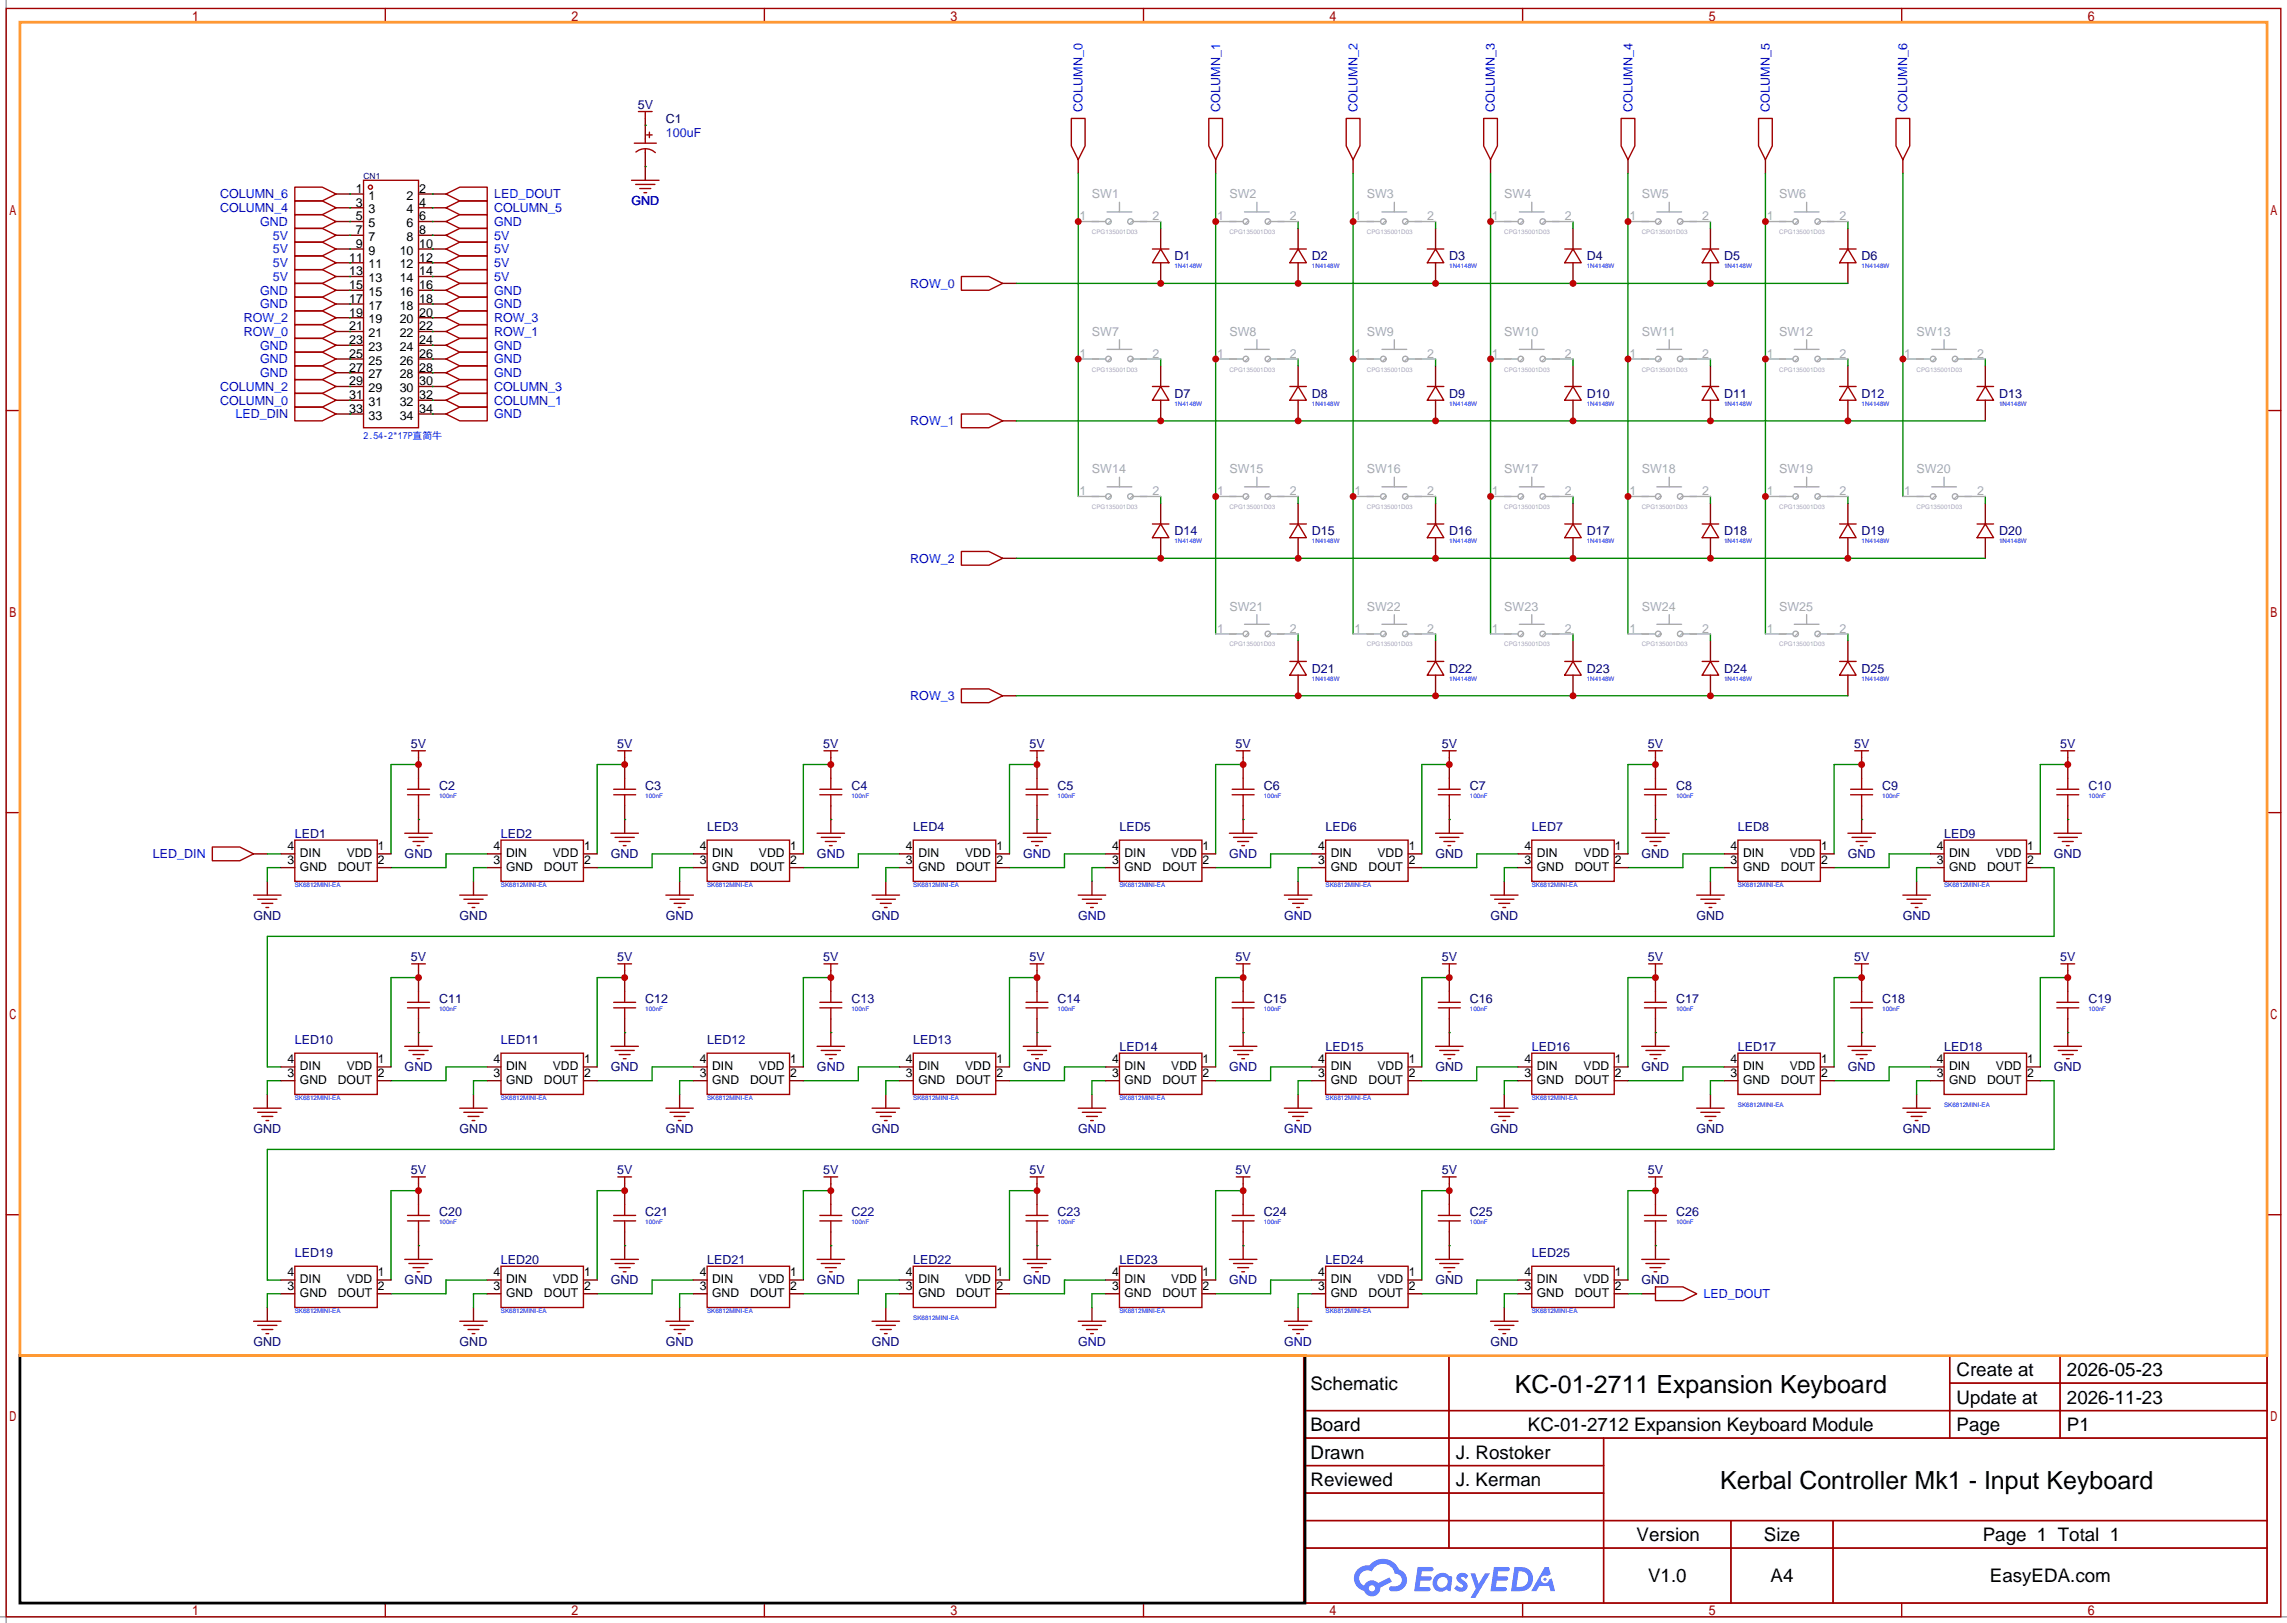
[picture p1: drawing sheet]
<svg xmlns="http://www.w3.org/2000/svg" width="423mm" height="300mm" viewBox="0 0 423 300" stroke-linecap="round" stroke-linejoin="round" font-family="sans-serif">
<defs><g id="words">
<g font-size="4.6">
<text x="279.9" y="257.4">KC-01-2711 Expansion Keyboard</text>
<text x="317.9" y="275.2">Kerbal Controller Mk1 - Input Keyboard</text>
</g>
<g font-size="3.5">
<text x="242.2" y="256.8">Schematic</text>
<text x="361.6" y="254.3">Create at</text>
<text x="382" y="254.3">2026-05-23</text>
<text x="361.6" y="259.4">Update at</text>
<text x="382" y="259.4">2026-11-23</text>
<text x="242.2" y="264.5">Board</text>
<text x="242.2" y="269.5">Drawn</text>
<text x="269" y="269.5">J. Rostoker</text>
<text x="282.4" y="264.5">KC-01-2712 Expansion Keyboard Module</text>
<text x="361.6" y="264.5">Page</text>
<text x="382" y="264.5">P1</text>
<text x="242.2" y="274.6">Reviewed</text>
<text x="269" y="274.6">J. Kerman</text>
<text x="302.4" y="284.8">Version</text>
<text x="326" y="284.8">Size</text>
<text x="366.4" y="284.8">Page 1 Total 1</text>
<text x="304.6" y="292.4">V1.0</text>
<text x="327.2" y="292.4">A4</text>
<text x="367.8" y="292.4">EasyEDA.com</text>
</g>
<g font-size="2.3" fill="#000080">
<text x="117.9" y="20.2">5V</text>
<text x="123.1" y="22.7">C1</text>
<text x="116.7" y="37.9">GND</text>
<text x="217" y="48.1">D1</text>
<text x="242.4" y="48.1">D2</text>
<text x="267.8" y="48.1">D3</text>
<text x="293.2" y="48.1">D4</text>
<text x="318.6" y="48.1">D5</text>
<text x="344" y="48.1">D6</text>
<text x="217" y="73.5">D7</text>
<text x="242.4" y="73.5">D8</text>
<text x="267.8" y="73.5">D9</text>
<text x="293.2" y="73.5">D10</text>
<text x="318.6" y="73.5">D11</text>
<text x="344" y="73.5">D12</text>
<text x="369.4" y="73.5">D13</text>
<text x="217" y="98.9">D14</text>
<text x="242.4" y="98.9">D15</text>
<text x="267.8" y="98.9">D16</text>
<text x="293.2" y="98.9">D17</text>
<text x="318.6" y="98.9">D18</text>
<text x="344" y="98.9">D19</text>
<text x="369.4" y="98.9">D20</text>
<text x="242.4" y="124.3">D21</text>
<text x="267.8" y="124.3">D22</text>
<text x="293.2" y="124.3">D23</text>
<text x="318.6" y="124.3">D24</text>
<text x="344" y="124.3">D25</text>
<text x="75.9" y="138.3">5V</text>
<text x="114" y="138.3">5V</text>
<text x="152.1" y="138.3">5V</text>
<text x="190.2" y="138.3">5V</text>
<text x="228.3" y="138.3">5V</text>
<text x="266.4" y="138.3">5V</text>
<text x="304.5" y="138.3">5V</text>
<text x="342.6" y="138.3">5V</text>
<text x="380.7" y="138.3">5V</text>
<text x="81.2" y="145.9">C2</text>
<text x="119.3" y="145.9">C3</text>
<text x="157.4" y="145.9">C4</text>
<text x="195.5" y="145.9">C5</text>
<text x="233.6" y="145.9">C6</text>
<text x="271.7" y="145.9">C7</text>
<text x="309.8" y="145.9">C8</text>
<text x="347.9" y="145.9">C9</text>
<text x="386" y="145.9">C10</text>
<text x="54.5" y="154.8">LED1</text>
<text x="92.6" y="154.8">LED2</text>
<text x="130.7" y="153.5">LED3</text>
<text x="168.8" y="153.5">LED4</text>
<text x="206.9" y="153.5">LED5</text>
<text x="245" y="153.5">LED6</text>
<text x="283.1" y="153.5">LED7</text>
<text x="321.2" y="153.5">LED8</text>
<text x="359.3" y="154.8">LED9</text>
<text x="74.8" y="158.6">GND</text>
<text x="112.9" y="158.6">GND</text>
<text x="151" y="158.6">GND</text>
<text x="189.1" y="158.6">GND</text>
<text x="227.2" y="158.6">GND</text>
<text x="265.3" y="158.6">GND</text>
<text x="303.4" y="158.6">GND</text>
<text x="341.5" y="158.6">GND</text>
<text x="379.6" y="158.6">GND</text>
<text x="46.8" y="170">GND</text>
<text x="84.9" y="170">GND</text>
<text x="123" y="170">GND</text>
<text x="161.1" y="170">GND</text>
<text x="199.2" y="170">GND</text>
<text x="237.3" y="170">GND</text>
<text x="275.4" y="170">GND</text>
<text x="313.5" y="170">GND</text>
<text x="351.6" y="170">GND</text>
<text x="75.9" y="177.6">5V</text>
<text x="114" y="177.6">5V</text>
<text x="152.1" y="177.6">5V</text>
<text x="190.2" y="177.6">5V</text>
<text x="228.3" y="177.6">5V</text>
<text x="266.4" y="177.6">5V</text>
<text x="304.5" y="177.6">5V</text>
<text x="342.6" y="177.6">5V</text>
<text x="380.7" y="177.6">5V</text>
<text x="81.2" y="185.3">C11</text>
<text x="119.3" y="185.3">C12</text>
<text x="157.4" y="185.3">C13</text>
<text x="195.5" y="185.3">C14</text>
<text x="233.6" y="185.3">C15</text>
<text x="271.7" y="185.3">C16</text>
<text x="309.8" y="185.3">C17</text>
<text x="347.9" y="185.3">C18</text>
<text x="386" y="185.3">C19</text>
<text x="54.5" y="192.9">LED10</text>
<text x="74.8" y="198">GND</text>
<text x="92.6" y="192.9">LED11</text>
<text x="112.9" y="198">GND</text>
<text x="130.7" y="192.9">LED12</text>
<text x="151" y="198">GND</text>
<text x="168.8" y="192.9">LED13</text>
<text x="189.1" y="198">GND</text>
<text x="206.9" y="194.1">LED14</text>
<text x="227.2" y="198">GND</text>
<text x="245" y="194.1">LED15</text>
<text x="265.3" y="198">GND</text>
<text x="283.1" y="194.1">LED16</text>
<text x="303.4" y="198">GND</text>
<text x="321.2" y="194.1">LED17</text>
<text x="341.5" y="198">GND</text>
<text x="359.3" y="194.1">LED18</text>
<text x="379.6" y="198">GND</text>
<text x="46.8" y="209.4">GND</text>
<text x="84.9" y="209.4">GND</text>
<text x="123" y="209.4">GND</text>
<text x="161.1" y="209.4">GND</text>
<text x="199.2" y="209.4">GND</text>
<text x="237.3" y="209.4">GND</text>
<text x="275.4" y="209.4">GND</text>
<text x="313.5" y="209.4">GND</text>
<text x="351.6" y="209.4">GND</text>
<text x="75.9" y="217">5V</text>
<text x="114" y="217">5V</text>
<text x="152.1" y="217">5V</text>
<text x="190.2" y="217">5V</text>
<text x="228.3" y="217">5V</text>
<text x="266.4" y="217">5V</text>
<text x="304.5" y="217">5V</text>
<text x="81.2" y="224.6">C20</text>
<text x="119.3" y="224.6">C21</text>
<text x="157.4" y="224.6">C22</text>
<text x="195.5" y="224.6">C23</text>
<text x="233.6" y="224.6">C24</text>
<text x="271.7" y="224.6">C25</text>
<text x="309.8" y="224.6">C26</text>
<text x="54.5" y="232.2">LED19</text>
<text x="92.6" y="233.5">LED20</text>
<text x="130.7" y="233.5">LED21</text>
<text x="168.8" y="233.5">LED22</text>
<text x="206.9" y="233.5">LED23</text>
<text x="245" y="233.5">LED24</text>
<text x="283.1" y="232.2">LED25</text>
<text x="74.8" y="237.3">GND</text>
<text x="112.9" y="237.3">GND</text>
<text x="151" y="237.3">GND</text>
<text x="189.1" y="237.3">GND</text>
<text x="227.2" y="237.3">GND</text>
<text x="265.3" y="237.3">GND</text>
<text x="303.4" y="237.3">GND</text>
<text x="46.8" y="248.8">GND</text>
<text x="84.9" y="248.8">GND</text>
<text x="123" y="248.8">GND</text>
<text x="161.1" y="248.8">GND</text>
<text x="199.2" y="248.8">GND</text>
<text x="237.3" y="248.8">GND</text>
<text x="275.4" y="248.8">GND</text>
</g>
<g font-size="2.3" fill="#00f">
<text x="200.1" y="20.6" transform="rotate(-90 200.1 20.6)">COLUMN_0</text>
<text x="225.5" y="20.6" transform="rotate(-90 225.5 20.6)">COLUMN_1</text>
<text x="250.9" y="20.6" transform="rotate(-90 250.9 20.6)">COLUMN_2</text>
<text x="276.3" y="20.6" transform="rotate(-90 276.3 20.6)">COLUMN_3</text>
<text x="301.7" y="20.6" transform="rotate(-90 301.7 20.6)">COLUMN_4</text>
<text x="327.1" y="20.6" transform="rotate(-90 327.1 20.6)">COLUMN_5</text>
<text x="352.5" y="20.6" transform="rotate(-90 352.5 20.6)">COLUMN_6</text>
<text x="123.1" y="25.2">100uF</text>
<text x="40.7" y="39.2">COLUMN_4</text>
<text x="40.7" y="36.7">COLUMN_6</text>
<text x="48.1" y="41.7">GND</text>
<text x="91.3" y="41.7">GND</text>
<text x="91.3" y="39.2">COLUMN_5</text>
<text x="91.3" y="36.7">LED_DOUT</text>
<text x="50.4" y="46.8">5V</text>
<text x="50.4" y="44.3">5V</text>
<text x="91.3" y="46.8">5V</text>
<text x="91.3" y="44.3">5V</text>
<text x="50.4" y="49.4">5V</text>
<text x="50.4" y="51.9">5V</text>
<text x="91.3" y="49.4">5V</text>
<text x="91.3" y="51.9">5V</text>
<text x="168.2" y="53.2">ROW_0</text>
<text x="45" y="59.5">ROW_2</text>
<text x="48.1" y="57">GND</text>
<text x="48.1" y="54.4">GND</text>
<text x="91.3" y="57">GND</text>
<text x="91.3" y="54.4">GND</text>
<text x="91.3" y="59.5">ROW_3</text>
<text x="45" y="62.1">ROW_0</text>
<text x="48.1" y="64.6">GND</text>
<text x="91.3" y="64.6">GND</text>
<text x="91.3" y="62.1">ROW_1</text>
<text x="48.1" y="69.7">GND</text>
<text x="48.1" y="67.1">GND</text>
<text x="91.3" y="67.1">GND</text>
<text x="91.3" y="69.7">GND</text>
<text x="40.7" y="74.8">COLUMN_0</text>
<text x="40.7" y="72.2">COLUMN_2</text>
<text x="43.5" y="77.3">LED_DIN</text>
<text x="91.3" y="77.3">GND</text>
<text x="91.3" y="74.8">COLUMN_1</text>
<text x="91.3" y="72.2">COLUMN_3</text>
<text x="168.2" y="78.6">ROW_1</text>
<text x="168.2" y="104">ROW_2</text>
<text x="168.2" y="129.4">ROW_3</text>
<text x="28.3" y="158.6">LED_DIN</text>
<text x="314.8" y="239.9">LED_DOUT</text>
</g>
<g font-size="2.3">
<text x="65.8" y="35.6">1</text>
<text x="77.5" y="35.6">2</text>
<text x="65.8" y="38.2">3</text>
<text x="65.8" y="40.7">5</text>
<text x="68.1" y="36.9">1</text>
<text x="68.1" y="39.4">3</text>
<text x="68.1" y="42">5</text>
<text x="75.1" y="42">6</text>
<text x="75.1" y="39.4">4</text>
<text x="75.1" y="36.9">2</text>
<text x="77.5" y="40.7">6</text>
<text x="77.5" y="38.2">4</text>
<text x="65.8" y="43.2">7</text>
<text x="65.8" y="45.8">9</text>
<text x="68.1" y="44.5">7</text>
<text x="68.1" y="47.1">9</text>
<text x="73.9" y="47.1">10</text>
<text x="75.1" y="44.5">8</text>
<text x="77.5" y="45.8">10</text>
<text x="77.5" y="43.2">8</text>
<text x="64.5" y="48.3">11</text>
<text x="64.5" y="50.9">13</text>
<text x="64.5" y="53.4">15</text>
<text x="68.1" y="49.6">11</text>
<text x="68.1" y="52.1">13</text>
<text x="73.9" y="52.1">14</text>
<text x="73.9" y="49.6">12</text>
<text x="77.5" y="53.4">16</text>
<text x="77.5" y="50.9">14</text>
<text x="77.5" y="48.3">12</text>
<text x="64.5" y="55.9">17</text>
<text x="64.5" y="58.5">19</text>
<text x="68.1" y="54.7">15</text>
<text x="68.1" y="57.2">17</text>
<text x="68.1" y="59.8">19</text>
<text x="73.9" y="59.8">20</text>
<text x="73.9" y="57.2">18</text>
<text x="73.9" y="54.7">16</text>
<text x="77.5" y="58.5">20</text>
<text x="77.5" y="55.9">18</text>
<text x="64.5" y="61">21</text>
<text x="64.5" y="63.6">23</text>
<text x="68.1" y="62.3">21</text>
<text x="68.1" y="64.8">23</text>
<text x="73.9" y="64.8">24</text>
<text x="73.9" y="62.3">22</text>
<text x="77.5" y="63.6">24</text>
<text x="77.5" y="61">22</text>
<text x="64.5" y="66.1">25</text>
<text x="64.5" y="68.6">27</text>
<text x="64.5" y="71.2">29</text>
<text x="68.1" y="67.4">25</text>
<text x="68.1" y="69.9">27</text>
<text x="73.9" y="69.9">28</text>
<text x="73.9" y="67.4">26</text>
<text x="77.5" y="71.2">30</text>
<text x="77.5" y="68.6">28</text>
<text x="77.5" y="66.1">26</text>
<text x="64.5" y="73.7">31</text>
<text x="64.5" y="76.3">33</text>
<text x="68.1" y="72.5">29</text>
<text x="68.1" y="75">31</text>
<text x="68.1" y="77.5">33</text>
<text x="73.9" y="77.5">34</text>
<text x="73.9" y="75">32</text>
<text x="73.9" y="72.5">30</text>
<text x="77.5" y="76.3">34</text>
<text x="77.5" y="73.7">32</text>
</g>
<g font-size="2.3" fill="#ababab">
<text x="199.5" y="40.7">1</text>
<text x="201.8" y="36.7">SW1</text>
<text x="213" y="40.7">2</text>
<text x="224.9" y="40.7">1</text>
<text x="227.2" y="36.7">SW2</text>
<text x="238.4" y="40.7">2</text>
<text x="250.3" y="40.7">1</text>
<text x="252.6" y="36.7">SW3</text>
<text x="263.8" y="40.7">2</text>
<text x="275.7" y="40.7">1</text>
<text x="278" y="36.7">SW4</text>
<text x="289.2" y="40.7">2</text>
<text x="301.1" y="40.7">1</text>
<text x="303.4" y="36.7">SW5</text>
<text x="314.6" y="40.7">2</text>
<text x="326.5" y="40.7">1</text>
<text x="328.8" y="36.7">SW6</text>
<text x="340" y="40.7">2</text>
<text x="201.8" y="62.1">SW7</text>
<text x="227.2" y="62.1">SW8</text>
<text x="252.6" y="62.1">SW9</text>
<text x="278" y="62.1">SW10</text>
<text x="303.4" y="62.1">SW11</text>
<text x="328.8" y="62.1">SW12</text>
<text x="354.2" y="62.1">SW13</text>
<text x="199.5" y="66.1">1</text>
<text x="213" y="66.1">2</text>
<text x="224.9" y="66.1">1</text>
<text x="238.4" y="66.1">2</text>
<text x="250.3" y="66.1">1</text>
<text x="263.8" y="66.1">2</text>
<text x="275.7" y="66.1">1</text>
<text x="289.2" y="66.1">2</text>
<text x="301.1" y="66.1">1</text>
<text x="314.6" y="66.1">2</text>
<text x="326.5" y="66.1">1</text>
<text x="340" y="66.1">2</text>
<text x="351.9" y="66.1">1</text>
<text x="365.4" y="66.1">2</text>
<text x="201.8" y="87.5">SW14</text>
<text x="227.2" y="87.5">SW15</text>
<text x="252.6" y="87.5">SW16</text>
<text x="278" y="87.5">SW17</text>
<text x="303.4" y="87.5">SW18</text>
<text x="328.8" y="87.5">SW19</text>
<text x="354.2" y="87.5">SW20</text>
<text x="199.5" y="91.5">1</text>
<text x="213" y="91.5">2</text>
<text x="224.9" y="91.5">1</text>
<text x="238.4" y="91.5">2</text>
<text x="250.3" y="91.5">1</text>
<text x="263.8" y="91.5">2</text>
<text x="275.7" y="91.5">1</text>
<text x="289.2" y="91.5">2</text>
<text x="301.1" y="91.5">1</text>
<text x="314.6" y="91.5">2</text>
<text x="326.5" y="91.5">1</text>
<text x="340" y="91.5">2</text>
<text x="351.9" y="91.5">1</text>
<text x="365.4" y="91.5">2</text>
<text x="227.2" y="112.9">SW21</text>
<text x="252.6" y="112.9">SW22</text>
<text x="278" y="112.9">SW23</text>
<text x="303.4" y="112.9">SW24</text>
<text x="328.8" y="112.9">SW25</text>
<text x="224.9" y="116.9">1</text>
<text x="238.4" y="116.9">2</text>
<text x="250.3" y="116.9">1</text>
<text x="263.8" y="116.9">2</text>
<text x="275.7" y="116.9">1</text>
<text x="289.2" y="116.9">2</text>
<text x="301.1" y="116.9">1</text>
<text x="314.6" y="116.9">2</text>
<text x="326.5" y="116.9">1</text>
<text x="340" y="116.9">2</text>
</g>
<g font-size="2.2">
<text x="53.1" y="159.6">3</text>
<text x="53.1" y="157.1">4</text>
<text x="55.4" y="160.9">GND</text>
<text x="55.4" y="158.3">DIN</text>
<text x="62.4" y="160.9">DOUT</text>
<text x="64.1" y="158.3">VDD</text>
<text x="69.8" y="157.1">1</text>
<text x="69.8" y="159.6">2</text>
<text x="91.2" y="159.6">3</text>
<text x="91.2" y="157.1">4</text>
<text x="93.5" y="160.9">GND</text>
<text x="93.5" y="158.3">DIN</text>
<text x="100.5" y="160.9">DOUT</text>
<text x="102.2" y="158.3">VDD</text>
<text x="107.9" y="157.1">1</text>
<text x="107.9" y="159.6">2</text>
<text x="129.3" y="159.6">3</text>
<text x="129.3" y="157.1">4</text>
<text x="131.6" y="160.9">GND</text>
<text x="131.6" y="158.3">DIN</text>
<text x="138.6" y="160.9">DOUT</text>
<text x="140.3" y="158.3">VDD</text>
<text x="146" y="157.1">1</text>
<text x="146" y="159.6">2</text>
<text x="167.4" y="159.6">3</text>
<text x="167.4" y="157.1">4</text>
<text x="169.7" y="160.9">GND</text>
<text x="169.7" y="158.3">DIN</text>
<text x="176.7" y="160.9">DOUT</text>
<text x="178.4" y="158.3">VDD</text>
<text x="184.1" y="157.1">1</text>
<text x="184.1" y="159.6">2</text>
<text x="205.5" y="159.6">3</text>
<text x="205.5" y="157.1">4</text>
<text x="207.8" y="160.9">GND</text>
<text x="207.8" y="158.3">DIN</text>
<text x="214.8" y="160.9">DOUT</text>
<text x="216.5" y="158.3">VDD</text>
<text x="222.2" y="157.1">1</text>
<text x="222.2" y="159.6">2</text>
<text x="243.6" y="159.6">3</text>
<text x="243.6" y="157.1">4</text>
<text x="245.9" y="160.9">GND</text>
<text x="245.9" y="158.3">DIN</text>
<text x="252.9" y="160.9">DOUT</text>
<text x="254.6" y="158.3">VDD</text>
<text x="260.3" y="157.1">1</text>
<text x="260.3" y="159.6">2</text>
<text x="281.7" y="159.6">3</text>
<text x="281.7" y="157.1">4</text>
<text x="284" y="160.9">GND</text>
<text x="284" y="158.3">DIN</text>
<text x="291" y="160.9">DOUT</text>
<text x="292.7" y="158.3">VDD</text>
<text x="298.4" y="157.1">1</text>
<text x="298.4" y="159.6">2</text>
<text x="319.8" y="159.6">3</text>
<text x="319.8" y="157.1">4</text>
<text x="322.1" y="160.9">GND</text>
<text x="322.1" y="158.3">DIN</text>
<text x="329.1" y="160.9">DOUT</text>
<text x="330.8" y="158.3">VDD</text>
<text x="336.5" y="157.1">1</text>
<text x="336.5" y="159.6">2</text>
<text x="357.9" y="159.6">3</text>
<text x="357.9" y="157.1">4</text>
<text x="360.2" y="160.9">GND</text>
<text x="360.2" y="158.3">DIN</text>
<text x="367.2" y="160.9">DOUT</text>
<text x="368.9" y="158.3">VDD</text>
<text x="374.6" y="157.1">1</text>
<text x="374.6" y="159.6">2</text>
<text x="53.1" y="196.4">4</text>
<text x="55.4" y="197.7">DIN</text>
<text x="64.1" y="197.7">VDD</text>
<text x="69.8" y="196.4">1</text>
<text x="91.2" y="196.4">4</text>
<text x="93.5" y="197.7">DIN</text>
<text x="102.2" y="197.7">VDD</text>
<text x="107.9" y="196.4">1</text>
<text x="129.3" y="196.4">4</text>
<text x="131.6" y="197.7">DIN</text>
<text x="140.3" y="197.7">VDD</text>
<text x="146" y="196.4">1</text>
<text x="167.4" y="196.4">4</text>
<text x="169.7" y="197.7">DIN</text>
<text x="178.4" y="197.7">VDD</text>
<text x="184.1" y="196.4">1</text>
<text x="205.5" y="196.4">4</text>
<text x="207.8" y="197.7">DIN</text>
<text x="216.5" y="197.7">VDD</text>
<text x="222.2" y="196.4">1</text>
<text x="243.6" y="196.4">4</text>
<text x="245.9" y="197.7">DIN</text>
<text x="254.6" y="197.7">VDD</text>
<text x="260.3" y="196.4">1</text>
<text x="281.7" y="196.4">4</text>
<text x="284" y="197.7">DIN</text>
<text x="292.7" y="197.7">VDD</text>
<text x="298.4" y="196.4">1</text>
<text x="319.8" y="196.4">4</text>
<text x="322.1" y="197.7">DIN</text>
<text x="330.8" y="197.7">VDD</text>
<text x="336.5" y="196.4">1</text>
<text x="357.9" y="196.4">4</text>
<text x="360.2" y="197.7">DIN</text>
<text x="368.9" y="197.7">VDD</text>
<text x="374.6" y="196.4">1</text>
<text x="53.1" y="199">3</text>
<text x="55.4" y="200.3">GND</text>
<text x="62.4" y="200.3">DOUT</text>
<text x="69.8" y="199">2</text>
<text x="91.2" y="199">3</text>
<text x="93.5" y="200.3">GND</text>
<text x="100.5" y="200.3">DOUT</text>
<text x="107.9" y="199">2</text>
<text x="129.3" y="199">3</text>
<text x="131.6" y="200.3">GND</text>
<text x="138.6" y="200.3">DOUT</text>
<text x="146" y="199">2</text>
<text x="167.4" y="199">3</text>
<text x="169.7" y="200.3">GND</text>
<text x="176.7" y="200.3">DOUT</text>
<text x="184.1" y="199">2</text>
<text x="205.5" y="199">3</text>
<text x="207.8" y="200.3">GND</text>
<text x="214.8" y="200.3">DOUT</text>
<text x="222.2" y="199">2</text>
<text x="243.6" y="199">3</text>
<text x="245.9" y="200.3">GND</text>
<text x="252.9" y="200.3">DOUT</text>
<text x="260.3" y="199">2</text>
<text x="281.7" y="199">3</text>
<text x="284" y="200.3">GND</text>
<text x="291" y="200.3">DOUT</text>
<text x="298.4" y="199">2</text>
<text x="319.8" y="199">3</text>
<text x="322.1" y="200.3">GND</text>
<text x="329.1" y="200.3">DOUT</text>
<text x="336.5" y="199">2</text>
<text x="357.9" y="199">3</text>
<text x="360.2" y="200.3">GND</text>
<text x="367.2" y="200.3">DOUT</text>
<text x="374.6" y="199">2</text>
<text x="53.1" y="238.4">3</text>
<text x="53.1" y="235.8">4</text>
<text x="55.4" y="239.6">GND</text>
<text x="55.4" y="237.1">DIN</text>
<text x="62.4" y="239.6">DOUT</text>
<text x="64.1" y="237.1">VDD</text>
<text x="69.8" y="235.8">1</text>
<text x="69.8" y="238.4">2</text>
<text x="91.2" y="238.4">3</text>
<text x="91.2" y="235.8">4</text>
<text x="93.5" y="239.6">GND</text>
<text x="93.5" y="237.1">DIN</text>
<text x="100.5" y="239.6">DOUT</text>
<text x="102.2" y="237.1">VDD</text>
<text x="107.9" y="235.8">1</text>
<text x="107.9" y="238.4">2</text>
<text x="129.3" y="238.4">3</text>
<text x="129.3" y="235.8">4</text>
<text x="131.6" y="239.6">GND</text>
<text x="131.6" y="237.1">DIN</text>
<text x="138.6" y="239.6">DOUT</text>
<text x="140.3" y="237.1">VDD</text>
<text x="146" y="235.8">1</text>
<text x="146" y="238.4">2</text>
<text x="167.4" y="238.4">3</text>
<text x="167.4" y="235.8">4</text>
<text x="169.7" y="239.6">GND</text>
<text x="169.7" y="237.1">DIN</text>
<text x="176.7" y="239.6">DOUT</text>
<text x="178.4" y="237.1">VDD</text>
<text x="184.1" y="235.8">1</text>
<text x="184.1" y="238.4">2</text>
<text x="205.5" y="238.4">3</text>
<text x="205.5" y="235.8">4</text>
<text x="207.8" y="239.6">GND</text>
<text x="207.8" y="237.1">DIN</text>
<text x="214.8" y="239.6">DOUT</text>
<text x="216.5" y="237.1">VDD</text>
<text x="222.2" y="235.8">1</text>
<text x="222.2" y="238.4">2</text>
<text x="243.6" y="238.4">3</text>
<text x="243.6" y="235.8">4</text>
<text x="245.9" y="239.6">GND</text>
<text x="245.9" y="237.1">DIN</text>
<text x="252.9" y="239.6">DOUT</text>
<text x="254.6" y="237.1">VDD</text>
<text x="260.3" y="235.8">1</text>
<text x="260.3" y="238.4">2</text>
<text x="281.7" y="238.4">3</text>
<text x="281.7" y="235.8">4</text>
<text x="284" y="239.6">GND</text>
<text x="284" y="237.1">DIN</text>
<text x="291" y="239.6">DOUT</text>
<text x="292.7" y="237.1">VDD</text>
<text x="298.4" y="235.8">1</text>
<text x="298.4" y="238.4">2</text>
</g>
<text font-size="1.8" fill="#00f" x="76.3" y="81">直简牛</text>
<text font-size="1.6" fill="#000080" x="67.2" y="33">CN1</text>
<g font-size="1.2" fill="#ababab">
<text x="201.8" y="43.2">CPG135001D03</text>
<text x="227.2" y="43.2">CPG135001D03</text>
<text x="252.6" y="43.2">CPG135001D03</text>
<text x="278" y="43.2">CPG135001D03</text>
<text x="303.4" y="43.2">CPG135001D03</text>
<text x="328.8" y="43.2">CPG135001D03</text>
<text x="201.8" y="68.6">CPG135001D03</text>
<text x="227.2" y="68.6">CPG135001D03</text>
<text x="252.6" y="68.6">CPG135001D03</text>
<text x="278" y="68.6">CPG135001D03</text>
<text x="303.4" y="68.6">CPG135001D03</text>
<text x="328.8" y="68.6">CPG135001D03</text>
<text x="354.2" y="68.6">CPG135001D03</text>
<text x="201.8" y="94">CPG135001D03</text>
<text x="227.2" y="94">CPG135001D03</text>
<text x="252.6" y="94">CPG135001D03</text>
<text x="278" y="94">CPG135001D03</text>
<text x="303.4" y="94">CPG135001D03</text>
<text x="328.8" y="94">CPG135001D03</text>
<text x="354.2" y="94">CPG135001D03</text>
<text x="227.2" y="119.4">CPG135001D03</text>
<text x="252.6" y="119.4">CPG135001D03</text>
<text x="278" y="119.4">CPG135001D03</text>
<text x="303.4" y="119.4">CPG135001D03</text>
<text x="328.8" y="119.4">CPG135001D03</text>
</g>
<g font-size="1.2" fill="#00f">
<text x="217" y="49.6">1N4148W</text>
<text x="242.4" y="49.6">1N4148W</text>
<text x="267.8" y="49.6">1N4148W</text>
<text x="293.2" y="49.6">1N4148W</text>
<text x="318.6" y="49.6">1N4148W</text>
<text x="344" y="49.6">1N4148W</text>
<text x="217" y="75">1N4148W</text>
<text x="242.4" y="75">1N4148W</text>
<text x="267.8" y="75">1N4148W</text>
<text x="293.2" y="75">1N4148W</text>
<text x="318.6" y="75">1N4148W</text>
<text x="344" y="75">1N4148W</text>
<text x="369.4" y="75">1N4148W</text>
<text x="217" y="100.4">1N4148W</text>
<text x="242.4" y="100.4">1N4148W</text>
<text x="267.8" y="100.4">1N4148W</text>
<text x="293.2" y="100.4">1N4148W</text>
<text x="318.6" y="100.4">1N4148W</text>
<text x="344" y="100.4">1N4148W</text>
<text x="369.4" y="100.4">1N4148W</text>
<text x="242.4" y="125.8">1N4148W</text>
<text x="267.8" y="125.8">1N4148W</text>
<text x="293.2" y="125.8">1N4148W</text>
<text x="318.6" y="125.8">1N4148W</text>
<text x="344" y="125.8">1N4148W</text>
<text x="81.2" y="147.4">100nF</text>
<text x="119.3" y="147.4">100nF</text>
<text x="157.4" y="147.4">100nF</text>
<text x="195.5" y="147.4">100nF</text>
<text x="233.6" y="147.4">100nF</text>
<text x="271.7" y="147.4">100nF</text>
<text x="309.8" y="147.4">100nF</text>
<text x="347.9" y="147.4">100nF</text>
<text x="386" y="147.4">100nF</text>
<text x="54.5" y="163.9">SK6812MINI-EA</text>
<text x="92.6" y="163.9">SK6812MINI-EA</text>
<text x="130.7" y="163.9">SK6812MINI-EA</text>
<text x="168.8" y="163.9">SK6812MINI-EA</text>
<text x="206.9" y="163.9">SK6812MINI-EA</text>
<text x="245" y="163.9">SK6812MINI-EA</text>
<text x="283.1" y="163.9">SK6812MINI-EA</text>
<text x="321.2" y="163.9">SK6812MINI-EA</text>
<text x="359.3" y="163.9">SK6812MINI-EA</text>
<text x="81.2" y="186.8">100nF</text>
<text x="119.3" y="186.8">100nF</text>
<text x="157.4" y="186.8">100nF</text>
<text x="195.5" y="186.8">100nF</text>
<text x="233.6" y="186.8">100nF</text>
<text x="271.7" y="186.8">100nF</text>
<text x="309.8" y="186.8">100nF</text>
<text x="347.9" y="186.8">100nF</text>
<text x="386" y="186.8">100nF</text>
<text x="54.5" y="203.3">SK6812MINI-EA</text>
<text x="92.6" y="203.3">SK6812MINI-EA</text>
<text x="130.7" y="203.3">SK6812MINI-EA</text>
<text x="168.8" y="203.3">SK6812MINI-EA</text>
<text x="206.9" y="203.3">SK6812MINI-EA</text>
<text x="245" y="203.3">SK6812MINI-EA</text>
<text x="283.1" y="203.3">SK6812MINI-EA</text>
<text x="321.2" y="204.5">SK6812MINI-EA</text>
<text x="359.3" y="204.5">SK6812MINI-EA</text>
<text x="81.2" y="226.1">100nF</text>
<text x="119.3" y="226.1">100nF</text>
<text x="157.4" y="226.1">100nF</text>
<text x="195.5" y="226.1">100nF</text>
<text x="233.6" y="226.1">100nF</text>
<text x="271.7" y="226.1">100nF</text>
<text x="309.8" y="226.1">100nF</text>
<text x="54.5" y="242.6">SK6812MINI-EA</text>
<text x="92.6" y="242.6">SK6812MINI-EA</text>
<text x="130.7" y="242.6">SK6812MINI-EA</text>
<text x="168.8" y="243.9">SK6812MINI-EA</text>
<text x="206.9" y="242.6">SK6812MINI-EA</text>
<text x="245" y="242.6">SK6812MINI-EA</text>
<text x="283.1" y="242.6">SK6812MINI-EA</text>
</g>
</g></defs>
<path d="M1.1 0v299.9M0 298.7h422.7" fill="none" stroke="#999" stroke-width=".25"/>
<g fill="none" stroke="#a10000" stroke-width=".25">
<path d="M1.1 1.6h420.4v297.1h-420.4zM3.7 4.1h415.3v292.1h-415.3zM71.2 1.6v2.5M141.3 1.6v2.5M211.3 1.6v2.5M281.4 1.6v2.5M351.5 1.6v2.5M1.1 75.9h2.6M419 75.9h2.5M1.1 150.2h2.6M419 150.2h2.5M1.1 224.4h2.6"/>
<path d="M419 224.4h2.5M240.9 250.5h178.1v45.7h-178.1zM267.8 250.5v35.5M360.3 250.5v15.2M360.3 255.6h58.7M380.7 250.5v15.2M240.9 260.6h178.1M240.9 265.7h178.1M240.9 270.8h55.5M240.9 275.9h55.5M296.4 265.7v30.5M71.2 296.2v2.5"/>
<path d="M141.3 296.2v2.5M211.3 296.2v2.5M240.9 281h178.1M240.9 286h178.1M281.4 296.2v2.5M319.9 281v15.2M338.8 281v15.2M351.5 296.2v2.5"/>
</g>
<g fill="#5487ff">
<path d="M269.5 290.9a1.3 1.3 0 0 1 1.8 .3l-.4 .6a.54 .54 0 0 0-.9-.2l.1 .2a1.58 1.58 0 0 1 1.1 1.5 1.43 1.43 0 0 1-2.5 .2l.6-.6a.64 .64 0 0 0 .5 .5 .64 .64 0 0 0 .6-.3l-.2-.3a1.6 1.6 0 0 1-1-1.5z"/>
<path d="M271.8 290.7h.8l.7 2 1.2-2h.9l-2.7 4.5h-.9l.9-1.6z"/>
<path d="M262 289.5h1.6a1.31 1.31 0 0 1 1.3 .2 .4 .4 0 0 1-.4 .6h-1.7l-.2 1h1.7a.4 .4 0 0 1 .3 .4 .4 .4 0 0 1-.4 .3h-1.7l-.2 1.2h.9a1.23 1.23 0 0 1 1.1 .2 .39 .39 0 0 1-.3 .6h-2.7z"/>
<path d="M276.1 289.5h1.6a1.32 1.32 0 0 1 1.3 .2 .39 .39 0 0 1-.4 .6h-1.7l-.2 1h1.7a.4 .4 0 0 1 .3 .4 .4 .4 0 0 1-.4 .3h-1.7l-.2 1.2h.9a1.23 1.23 0 0 1 1.1 .2 .39 .39 0 0 1-.3 .6h-2.6z"/>
<path d="M285.5 289.5h.7l.4 1.4-.7 .3a.75 .75 0 0 0-1.1 .3 .75 .75 0 0 0 .5 1.1 .75 .75 0 0 0 1-.7l.5-.3 .6 2.4h-.9l-.2-.9h-1.8l-.6 .9h-.9z"/>
<path d="M279.9 289.5l-.7 4.5h1.5a2.27 2.27 0 0 0 2.6-2.3 2.27 2.27 0 0 0-2.7-2.2zM280.7 290.3a1.5 1.5 0 0 1 1.8 1.6 1.5 1.5 0 0 1-2 1.3h-.3z"/>
<path d="M265.3 291.2a1.62 1.62 0 0 0-.4 2.1 1.62 1.62 0 0 0 2 .6l.4-.2 .4 .2 .4 .1 .3-2.5-.2-.2-.4-.1a1.58 1.58 0 0 0-2.5 0zM265.9 291.7a.99 .99 0 0 1 1.6 .3 .99 .99 0 0 1-.9 1.4 .94 .94 0 0 1-1-.6 .94 .94 0 0 1 .3-1.1z"/>
<path d="M250.9 289.9a2.37 2.37 0 0 0 1.2 4.1 1.54 1.54 0 0 0 1.8 .9 1.54 1.54 0 0 0 1.2-1.6l2.1-1-.4-.8-2.1 1a1.57 1.57 0 0 0-2.6 .5 1.5 1.5 0 0 1-.7-2.1 1.5 1.5 0 0 1 2.1-.5 2.23 2.23 0 0 1 2.3-1.4 2.23 2.23 0 0 1 2 1.8 1.16 1.16 0 0 1 1.3 1.1 1.16 1.16 0 0 1-1.1 1.2h-.7a.47 .47 0 0 0-.6 .4 .47 .47 0 0 0 .4 .5 2.23 2.23 0 0 0 2.3-.6 2.23 2.23 0 0 0 .4-2.3 2.16 2.16 0 0 0-1.3-1.1 3.2 3.2 0 0 0-5.4-.7l-1.2 .1zM253 293.5a.58 .58 0 0 1 1.1 0 .58 .58 0 0 1-1.1 0z"/>
<circle cx="285.5" cy="291.8" r=".28"/>
</g>
<g fill="none" stroke="#a10000" stroke-width=".25">
<path d="M198 21.9h2.5v5.1l-1.2 2.5-1.3-2.5zM177.7 51.1h5.1l2.5 1.3-2.5 1.2h-5.1zM213 46h3M214.5 46l1.5 2.6h-3zM238.4 46h3M239.9 46l1.5 2.6h-3zM263.8 46h3M265.3 46l1.5 2.6h-3zM289.2 46h3M290.7 46l1.5 2.6h-3zM314.6 46h3M316.1 46l1.5 2.6h-3z"/>
<path d="M340 46h3M341.5 46l1.5 2.6h-3zM75.3 145.8h4.1M75.3 146.9h4.1M77.3 143.8v2M77.3 146.9v2"/>
</g>
<g fill="none" stroke="#870000" stroke-width=".25">
<path d="M199.3 29.5v2.5M185.3 52.4h2.5M214.5 42.2v3.8M214.5 48.6v3.8M239.9 42.2v3.8M239.9 48.6v3.8M265.3 42.2v3.8M265.3 48.6v3.8M290.7 42.2v3.8M290.7 48.6v3.8M316.1 42.2v3.8M316.1 48.6v3.8"/>
<path d="M341.5 42.2v3.8M341.5 48.6v3.8M77.3 141.3v2.5M77.3 148.9v2.5"/>
</g>
<path d="M187.8 52.4h153.7M214.5 40.9v1.3M239.9 40.9v1.3M265.3 40.9v1.3M290.7 40.9v1.3M316.1 40.9v1.3M341.5 40.9v1.3" fill="none" stroke="#008700" stroke-width=".25"/>
<g fill="#c00">
<circle cx="316.1" cy="52.4" r=".63"/>
<circle cx="290.7" cy="52.4" r=".63"/>
<circle cx="265.3" cy="52.4" r=".63"/>
<circle cx="239.9" cy="52.4" r=".63"/>
<circle cx="214.5" cy="52.4" r=".63"/>
</g>
<g fill="none" stroke="#a10000" stroke-width=".25">
<path d="M177.7 76.5h5.1l2.5 1.3-2.5 1.2h-5.1zM213 71.4h3M214.5 71.4l1.5 2.6h-3zM238.4 71.4h3M239.9 71.4l1.5 2.6h-3zM263.8 71.4h3M265.3 71.4l1.5 2.6h-3zM289.2 71.4h3M290.7 71.4l1.5 2.6h-3zM314.6 71.4h3M316.1 71.4l1.5 2.6h-3zM340 71.4h3"/>
<path d="M341.5 71.4l1.5 2.6h-3zM365.4 71.4h3M366.9 71.4l1.5 2.6h-3z"/>
</g>
<g fill="none" stroke="#870000" stroke-width=".25">
<path d="M185.3 77.8h2.5M214.5 67.6v3.8M214.5 74v3.8M239.9 67.6v3.8M239.9 74v3.8M265.3 67.6v3.8M265.3 74v3.8M290.7 67.6v3.8M290.7 74v3.8M316.1 67.6v3.8M316.1 74v3.8M341.5 67.6v3.8"/>
<path d="M341.5 74v3.8M366.9 67.6v3.8M366.9 74v3.8"/>
</g>
<path d="M187.8 77.8h179.1M214.5 66.3v1.3M239.9 66.3v1.3M265.3 66.3v1.3M290.7 66.3v1.3M316.1 66.3v1.3M341.5 66.3v1.3M366.9 66.3v1.3" fill="none" stroke="#008700" stroke-width=".25"/>
<g fill="#c00">
<circle cx="341.5" cy="77.8" r=".63"/>
<circle cx="316.1" cy="77.8" r=".63"/>
<circle cx="290.7" cy="77.8" r=".63"/>
<circle cx="265.3" cy="77.8" r=".63"/>
<circle cx="239.9" cy="77.8" r=".63"/>
<circle cx="214.5" cy="77.8" r=".63"/>
</g>
<g fill="none" stroke="#a10000" stroke-width=".25">
<path d="M213 96.8h3M214.5 96.8l1.5 2.6h-3zM238.4 96.8h3M239.9 96.8l1.5 2.6h-3zM263.8 96.8h3M265.3 96.8l1.5 2.6h-3zM289.2 96.8h3M290.7 96.8l1.5 2.6h-3zM314.6 96.8h3M316.1 96.8l1.5 2.6h-3zM340 96.8h3M341.5 96.8l1.5 2.6h-3z"/>
<path d="M365.4 96.8h3M366.9 96.8l1.5 2.6h-3zM177.7 101.9h5.1l2.5 1.3-2.5 1.2h-5.1z"/>
</g>
<g fill="none" stroke="#870000" stroke-width=".25">
<path d="M214.5 93v3.8M214.5 99.4v3.8M239.9 93v3.8M239.9 99.4v3.8M265.3 93v3.8M265.3 99.4v3.8M290.7 93v3.8M290.7 99.4v3.8M316.1 93v3.8M316.1 99.4v3.8M341.5 93v3.8M341.5 99.4v3.8"/>
<path d="M366.9 93v3.8M366.9 99.4v3.8M185.3 103.2h2.5"/>
</g>
<path d="M214.5 91.7v1.3M239.9 91.7v1.3M265.3 91.7v1.3M290.7 91.7v1.3M316.1 91.7v1.3M341.5 91.7v1.3M366.9 91.7v1.3M187.8 103.2h179.1" fill="none" stroke="#008700" stroke-width=".25"/>
<g fill="#c00">
<circle cx="341.5" cy="103.2" r=".63"/>
<circle cx="316.1" cy="103.2" r=".63"/>
<circle cx="290.7" cy="103.2" r=".63"/>
<circle cx="265.3" cy="103.2" r=".63"/>
<circle cx="239.9" cy="103.2" r=".63"/>
<circle cx="214.5" cy="103.2" r=".63"/>
</g>
<path d="M239.9 118.4v3.8M265.3 118.4v3.8M290.7 118.4v3.8M316.1 118.4v3.8M341.5 118.4v3.8M185.3 128.6h2.5M239.9 124.8v3.8M265.3 124.8v3.8M290.7 124.8v3.8M316.1 124.8v3.8M341.5 124.8v3.8" fill="none" stroke="#870000" stroke-width=".25"/>
<path d="M177.7 127.3h5.1l2.5 1.3-2.5 1.2h-5.1zM238.4 122.2h3M239.9 122.2l1.5 2.6h-3zM263.8 122.2h3M265.3 122.2l1.5 2.6h-3zM289.2 122.2h3M290.7 122.2l1.5 2.6h-3zM314.6 122.2h3M316.1 122.2l1.5 2.6h-3zM340 122.2h3M341.5 122.2l1.5 2.6h-3z" fill="none" stroke="#a10000" stroke-width=".25"/>
<path d="M239.9 117.1v1.3M265.3 117.1v1.3M290.7 117.1v1.3M316.1 117.1v1.3M341.5 117.1v1.3M187.8 128.6h153.7" fill="none" stroke="#008700" stroke-width=".25"/>
<g fill="#c00">
<circle cx="316.1" cy="128.6" r=".63"/>
<circle cx="290.7" cy="128.6" r=".63"/>
<circle cx="265.3" cy="128.6" r=".63"/>
<circle cx="239.9" cy="128.6" r=".63"/>
</g>
<path d="M199.3 32v59.7M224.7 32v85.1M250.1 32v85.1M275.5 32v85.1M300.9 32v85.1M326.3 32v85.1M351.7 32v59.7M77.3 151.4h.1M77.3 141.3h-5v16.5" fill="none" stroke="#008700" stroke-width=".25"/>
<path d="M224.7 29.5v2.5M250.1 29.5v2.5M275.5 29.5v2.5M300.9 29.5v2.5M326.3 29.5v2.5M351.7 29.5v2.5M77.3 140v1.3M77.3 151.4v2.6" fill="none" stroke="#870000" stroke-width=".25"/>
<path d="M223.4 21.9h2.5v5.1l-1.2 2.5-1.3-2.5zM248.8 21.9h2.5v5.1l-1.2 2.5-1.3-2.5zM274.2 21.9h2.5v5.1l-1.2 2.5-1.3-2.5zM299.6 21.9h2.5v5.1l-1.2 2.5-1.3-2.5zM325 21.9h2.5v5.1l-1.2 2.5-1.3-2.5zM350.4 21.9h2.5v5.1l-1.2 2.5-1.3-2.5zM76.1 138.7h2.5M77.3 138.7v1.3M74.8 154h5.1M75.6 154.7h3.5M76.3 155.5h2.1M77.1 156.2h.5" fill="none" stroke="#a10000" stroke-width=".25"/>
<path d="M3.7 250.5h237.5v45.7h-237.5z" fill="none" stroke="#000" stroke-width=".51"/>
<path d="M3.7 4.1h415.3v246.4h-415.3z" fill="none" stroke="#f93" stroke-width=".51"/>
<circle cx="77.3" cy="141.3" r=".63" fill="#c00"/>
<path d="M119.3 21.9v1.3M115.4 140v3.8M115.4 148.9v5.1M49.4 162.9v2.5" fill="none" stroke="#870000" stroke-width=".25"/>
<g fill="none" stroke="#a10000" stroke-width=".25">
<path d="M118 20.6h2.5M119.3 20.6v1.3M114.2 138.7h2.5M115.4 138.7v1.3M112.9 154h5.1M113.4 145.8h4.1M113.4 146.9h4.1M113.7 154.7h3.5M114.4 155.5h2.1M115.2 156.2h.5M115.4 143.8v2M115.4 146.9v2"/>
<path d="M46.9 165.4h5M47.6 166.2h3.6M48.4 166.9h2M49.1 167.7h.6"/>
</g>
<path d="M115.4 151.4h.1M115.4 141.3h-5v16.5M51.9 160.3h-2.5v2.6" fill="none" stroke="#008700" stroke-width=".25"/>
<circle cx="115.4" cy="141.3" r=".63" fill="#c00"/>
<path d="M153.5 140v3.8M153.5 148.9v5.1M87.5 162.9v2.5" fill="none" stroke="#870000" stroke-width=".25"/>
<g fill="none" stroke="#a10000" stroke-width=".25">
<path d="M152.3 138.7h2.5M153.5 138.7v1.3M151 154h5.1M151.5 145.8h4.1M151.5 146.9h4.1M151.8 154.7h3.5M152.5 155.5h2.1M153.3 156.2h.5M153.5 143.8v2M153.5 146.9v2M85 165.4h5M85.7 166.2h3.6"/>
<path d="M86.5 166.9h2M87.2 167.7h.6"/>
</g>
<path d="M153.5 151.4h.1M153.5 141.3h-5v16.5M90 160.3h-2.5v2.6" fill="none" stroke="#008700" stroke-width=".25"/>
<circle cx="153.5" cy="141.3" r=".63" fill="#c00"/>
<path d="M191.6 140v3.8M191.6 148.9v5.1M125.6 162.9v2.5" fill="none" stroke="#870000" stroke-width=".25"/>
<g fill="none" stroke="#a10000" stroke-width=".25">
<path d="M190.4 138.7h2.5M191.6 138.7v1.3M189.1 154h5.1M189.6 145.8h4.1M189.6 146.9h4.1M189.9 154.7h3.5M190.6 155.5h2.1M191.4 156.2h.5M191.6 143.8v2M191.6 146.9v2M123.1 165.4h5M123.8 166.2h3.6"/>
<path d="M124.6 166.9h2M125.3 167.7h.6"/>
</g>
<path d="M191.6 151.4h.1M191.6 141.3h-5v16.5M128.1 160.3h-2.5v2.6" fill="none" stroke="#008700" stroke-width=".25"/>
<circle cx="191.6" cy="141.3" r=".63" fill="#c00"/>
<path d="M229.7 140v3.8M229.7 148.9v5.1M163.7 162.9v2.5" fill="none" stroke="#870000" stroke-width=".25"/>
<g fill="none" stroke="#a10000" stroke-width=".25">
<path d="M228.5 138.7h2.5M229.7 138.7v1.3M227.2 154h5.1M227.7 145.8h4.1M227.7 146.9h4.1M228 154.7h3.5M228.7 155.5h2.1M229.5 156.2h.5M229.7 143.8v2M229.7 146.9v2M161.2 165.4h5M161.9 166.2h3.6"/>
<path d="M162.7 166.9h2M163.4 167.7h.6"/>
</g>
<path d="M229.7 151.4h.1M229.7 141.3h-5v16.5M166.2 160.3h-2.5v2.6" fill="none" stroke="#008700" stroke-width=".25"/>
<circle cx="229.7" cy="141.3" r=".63" fill="#c00"/>
<path d="M267.8 140v3.8M267.8 148.9v5.1M201.8 162.9v2.5" fill="none" stroke="#870000" stroke-width=".25"/>
<g fill="none" stroke="#a10000" stroke-width=".25">
<path d="M266.6 138.7h2.5M267.8 138.7v1.3M265.3 154h5.1M265.8 145.8h4.1M265.8 146.9h4.1M266.1 154.7h3.5M266.8 155.5h2.1M267.6 156.2h.5M267.8 143.8v2M267.8 146.9v2M199.3 165.4h5M200 166.2h3.6"/>
<path d="M200.8 166.9h2M201.5 167.7h.6"/>
</g>
<path d="M267.8 151.4h.1M267.8 141.3h-5v16.5M204.3 160.3h-2.5v2.6" fill="none" stroke="#008700" stroke-width=".25"/>
<circle cx="267.8" cy="141.3" r=".63" fill="#c00"/>
<path d="M305.9 140v3.8M305.9 148.9v5.1M239.9 162.9v2.5" fill="none" stroke="#870000" stroke-width=".25"/>
<g fill="none" stroke="#a10000" stroke-width=".25">
<path d="M304.7 138.7h2.5M305.9 138.7v1.3M303.4 154h5.1M303.9 145.8h4.1M303.9 146.9h4.1M304.2 154.7h3.5M304.9 155.5h2.1M305.7 156.2h.5M305.9 143.8v2M305.9 146.9v2M237.4 165.4h5M238.1 166.2h3.6"/>
<path d="M238.9 166.9h2M239.6 167.7h.6"/>
</g>
<path d="M305.9 151.4h.1M305.9 141.3h-5v16.5M242.4 160.3h-2.5v2.6" fill="none" stroke="#008700" stroke-width=".25"/>
<circle cx="305.9" cy="141.3" r=".63" fill="#c00"/>
<path d="M344 140v3.8M344 148.9v5.1M278 162.9v2.5" fill="none" stroke="#870000" stroke-width=".25"/>
<g fill="none" stroke="#a10000" stroke-width=".25">
<path d="M342.8 138.7h2.5M344 138.7v1.3M341.5 154h5.1M342 145.8h4.1M342 146.9h4.1M342.3 154.7h3.5M343 155.5h2.1M343.8 156.2h.5M344 143.8v2M344 146.9v2M275.5 165.4h5M276.2 166.2h3.6"/>
<path d="M277 166.9h2M277.7 167.7h.6"/>
</g>
<path d="M90 157.8h-7.6v2.5h-10.1M128.1 157.8h-7.6v2.5h-10.1M166.2 157.8h-7.6v2.5h-10.1M204.3 157.8h-7.6v2.5h-10.1M242.4 157.8h-7.6v2.5h-10.1M280.5 157.8h-7.6v2.5h-10.1M344 151.4h.1M344 141.3h-5v16.5M280.5 160.3h-2.5v2.6" fill="none" stroke="#008700" stroke-width=".25"/>
<circle cx="344" cy="141.3" r=".63" fill="#c00"/>
<path d="M382.1 140v3.8M382.1 148.9v5.1M316.1 162.9v2.5" fill="none" stroke="#870000" stroke-width=".25"/>
<g fill="none" stroke="#a10000" stroke-width=".25">
<path d="M380.9 138.7h2.5M382.1 138.7v1.3M379.6 154h5.1M380.1 145.8h4.1M380.1 146.9h4.1M380.4 154.7h3.5M381.1 155.5h2.1M381.9 156.2h.5M382.1 143.8v2M382.1 146.9v2M313.6 165.4h5M314.3 166.2h3.6"/>
<path d="M315.1 166.9h2M315.8 167.7h.6"/>
</g>
<path d="M382.1 151.4h.1M382.1 141.3h-5v16.5M318.6 160.3h-2.5v2.6" fill="none" stroke="#008700" stroke-width=".25"/>
<circle cx="382.1" cy="141.3" r=".63" fill="#c00"/>
<path d="M77.3 179.4v3.8M354.2 162.9v2.5M77.3 188.3v5" fill="none" stroke="#870000" stroke-width=".25"/>
<g fill="none" stroke="#a10000" stroke-width=".25">
<path d="M76.1 178.1h2.5M77.3 178.1v1.3M351.7 165.4h5M352.4 166.2h3.6M353.2 166.9h2M353.9 167.7h.6M74.8 193.3h5.1M75.3 185.2h4.1M75.3 186.2h4.1M75.6 194.1h3.5M76.3 194.9h2.1M77.1 195.6h.5"/>
<path d="M77.3 183.2v2M77.3 186.2v2.1"/>
</g>
<path d="M318.6 157.8h-7.6v2.5h-10.1M356.7 157.8h-7.6v2.5h-10.1M356.7 160.3h-2.5v2.6M77.3 190.8h.1M77.3 180.6h-5v16.5" fill="none" stroke="#008700" stroke-width=".25"/>
<circle cx="77.3" cy="180.6" r=".63" fill="#c00"/>
<path d="M115.4 179.4v3.8M115.4 188.3v5M49.4 202.2v2.6" fill="none" stroke="#870000" stroke-width=".25"/>
<g fill="none" stroke="#a10000" stroke-width=".25">
<path d="M114.2 178.1h2.5M115.4 178.1v1.3M112.9 193.3h5.1M113.4 185.2h4.1M113.4 186.2h4.1M113.7 194.1h3.5M114.4 194.9h2.1M115.2 195.6h.5M115.4 183.2v2M115.4 186.2v2.1M46.9 204.8h5M47.6 205.5h3.6"/>
<path d="M48.4 206.3h2M49.1 207h.6"/>
</g>
<path d="M51.9 199.7h-2.5v2.5M115.4 190.8h.1M115.4 180.6h-5v16.5" fill="none" stroke="#008700" stroke-width=".25"/>
<circle cx="115.4" cy="180.6" r=".63" fill="#c00"/>
<path d="M153.5 179.4v3.8M153.5 188.3v5M87.5 202.2v2.6" fill="none" stroke="#870000" stroke-width=".25"/>
<g fill="none" stroke="#a10000" stroke-width=".25">
<path d="M152.3 178.1h2.5M153.5 178.1v1.3M151 193.3h5.1M151.5 185.2h4.1M151.5 186.2h4.1M151.8 194.1h3.5M152.5 194.9h2.1M153.3 195.6h.5M153.5 183.2v2M153.5 186.2v2.1M85 204.8h5M85.7 205.5h3.6"/>
<path d="M86.5 206.3h2M87.2 207h.6"/>
</g>
<path d="M90 199.7h-2.5v2.5M153.5 190.8h.1M153.5 180.6h-5v16.5" fill="none" stroke="#008700" stroke-width=".25"/>
<circle cx="153.5" cy="180.6" r=".63" fill="#c00"/>
<path d="M191.6 179.4v3.8M191.6 188.3v5M125.6 202.2v2.6" fill="none" stroke="#870000" stroke-width=".25"/>
<g fill="none" stroke="#a10000" stroke-width=".25">
<path d="M190.4 178.1h2.5M191.6 178.1v1.3M189.1 193.3h5.1M189.6 185.2h4.1M189.6 186.2h4.1M189.9 194.1h3.5M190.6 194.9h2.1M191.4 195.6h.5M191.6 183.2v2M191.6 186.2v2.1M123.1 204.8h5M123.8 205.5h3.6"/>
<path d="M124.6 206.3h2M125.3 207h.6"/>
</g>
<path d="M128.1 199.7h-2.5v2.5M191.6 190.8h.1M191.6 180.6h-5v16.5" fill="none" stroke="#008700" stroke-width=".25"/>
<circle cx="191.6" cy="180.6" r=".63" fill="#c00"/>
<path d="M229.7 179.4v3.8M229.7 188.3v5M163.7 202.2v2.6" fill="none" stroke="#870000" stroke-width=".25"/>
<g fill="none" stroke="#a10000" stroke-width=".25">
<path d="M228.5 178.1h2.5M229.7 178.1v1.3M227.2 193.3h5.1M227.7 185.2h4.1M227.7 186.2h4.1M228 194.1h3.5M228.7 194.9h2.1M229.5 195.6h.5M229.7 183.2v2M229.7 186.2v2.1M161.2 204.8h5M161.9 205.5h3.6"/>
<path d="M162.7 206.3h2M163.4 207h.6"/>
</g>
<path d="M166.2 199.7h-2.5v2.5M229.7 190.8h.1M229.7 180.6h-5v16.5" fill="none" stroke="#008700" stroke-width=".25"/>
<circle cx="229.7" cy="180.6" r=".63" fill="#c00"/>
<path d="M267.8 179.4v3.8M267.8 188.3v5M201.8 202.2v2.6" fill="none" stroke="#870000" stroke-width=".25"/>
<g fill="none" stroke="#a10000" stroke-width=".25">
<path d="M266.6 178.1h2.5M267.8 178.1v1.3M265.3 193.3h5.1M265.8 185.2h4.1M265.8 186.2h4.1M266.1 194.1h3.5M266.8 194.9h2.1M267.6 195.6h.5M267.8 183.2v2M267.8 186.2v2.1M199.3 204.8h5M200 205.5h3.6"/>
<path d="M200.8 206.3h2M201.5 207h.6"/>
</g>
<path d="M204.3 199.7h-2.5v2.5M267.8 190.8h.1M267.8 180.6h-5v16.5" fill="none" stroke="#008700" stroke-width=".25"/>
<circle cx="267.8" cy="180.6" r=".63" fill="#c00"/>
<path d="M62.1 46h2.5M79.9 46h2.5M79.9 48.6h2.5M305.9 179.4v3.8M305.9 188.3v5M239.9 202.2v2.6" fill="none" stroke="#870000" stroke-width=".25"/>
<g fill="none" stroke="#a10000" stroke-width=".25">
<path d="M54.5 44.7h5.1l2.5 1.3-2.5 1.3h-5.1zM82.4 46l2.6-1.3h5v2.6h-5zM82.4 48.6l2.6-1.3h5v2.5h-5zM304.7 178.1h2.5M305.9 178.1v1.3M303.4 193.3h5.1M303.9 185.2h4.1M303.9 186.2h4.1M304.2 194.1h3.5M304.9 194.9h2.1M305.7 195.6h.5M305.9 183.2v2"/>
<path d="M305.9 186.2v2.1M237.4 204.8h5M238.1 205.5h3.6M238.9 206.3h2M239.6 207h.6"/>
</g>
<path d="M242.4 199.7h-2.5v2.5M305.9 190.8h.1M305.9 180.6h-5v16.5" fill="none" stroke="#008700" stroke-width=".25"/>
<circle cx="305.9" cy="180.6" r=".63" fill="#c00"/>
<path d="M62.1 48.6h2.5M62.1 43.5h2.5M62.1 51.1h2.5M62.1 40.9h2.5M79.9 43.5h2.5M79.9 51.1h2.5M79.9 40.9h2.5M62.1 63.8h2.5M62.1 68.9h2.5M344 179.4v3.8M344 188.3v5M278 202.2v2.6" fill="none" stroke="#870000" stroke-width=".25"/>
<g fill="none" stroke="#a10000" stroke-width=".25">
<path d="M54.5 39.7h5.1l2.5 1.2-2.5 1.3h-5.1zM54.5 47.3h5.1l2.5 1.3-2.5 1.2h-5.1zM54.5 42.2h5.1l2.5 1.3-2.5 1.2h-5.1zM54.5 49.8h5.1l2.5 1.3-2.5 1.3h-5.1zM82.4 43.5l2.6-1.3h5v2.5h-5zM82.4 51.1l2.6-1.3h5v2.6h-5zM82.4 40.9l2.6-1.2h5v2.5h-5zM54.5 62.5h5.1l2.5 1.3-2.5 1.3h-5.1zM54.5 67.6h5.1l2.5 1.3-2.5 1.2h-5.1zM342.8 178.1h2.5M344 178.1v1.3M341.5 193.3h5.1"/>
<path d="M342 185.2h4.1M342 186.2h4.1M342.3 194.1h3.5M343 194.9h2.1M343.8 195.6h.5M344 183.2v2M344 186.2v2.1M275.5 204.8h5M276.2 205.5h3.6M277 206.3h2M277.7 207h.6"/>
</g>
<path d="M90 197.1h-7.6v2.6h-10.1M128.1 197.1h-7.6v2.6h-10.1M166.2 197.1h-7.6v2.6h-10.1M204.3 197.1h-7.6v2.6h-10.1M242.4 197.1h-7.6v2.6h-10.1M280.5 197.1h-7.6v2.6h-10.1M280.5 199.7h-2.5v2.5M344 190.8h.1M344 180.6h-5v16.5" fill="none" stroke="#008700" stroke-width=".25"/>
<circle cx="344" cy="180.6" r=".63" fill="#c00"/>
<g fill="none" stroke="#870000" stroke-width=".25">
<path d="M62.1 56.2h2.5M62.1 53.6h2.5M79.9 56.2h2.5M79.9 53.6h2.5M62.1 66.3h2.5M62.1 74h2.5M62.1 71.4h2.5M79.9 76.5h2.5M79.9 63.8h2.5M79.9 66.3h2.5M79.9 68.9h2.5M79.9 74h2.5"/>
<path d="M79.9 71.4h2.5M382.1 179.4v3.8M382.1 188.3v5M316.1 202.2v2.6"/>
</g>
<g fill="none" stroke="#a10000" stroke-width=".25">
<path d="M54.5 54.9h5.1l2.5 1.3-2.5 1.2h-5.1zM54.5 52.4h5.1l2.5 1.2-2.5 1.3h-5.1zM82.4 56.2l2.6-1.3h5v2.5h-5zM82.4 53.6l2.6-1.2h5v2.5h-5zM54.5 65.1h5.1l2.5 1.2-2.5 1.3h-5.1zM54.5 72.7h5.1l2.5 1.3-2.5 1.2h-5.1zM54.5 70.1h5.1l2.5 1.3-2.5 1.3h-5.1zM82.4 76.5l2.6-1.3h5v2.6h-5zM82.4 63.8l2.6-1.3h5v2.6h-5zM82.4 66.3l2.6-1.2h5v2.5h-5zM82.4 68.9l2.6-1.3h5v2.5h-5zM82.4 74l2.6-1.3h5v2.5h-5z"/>
<path d="M82.4 71.4l2.6-1.3h5v2.6h-5zM380.9 178.1h2.5M382.1 178.1v1.3M379.6 193.3h5.1M380.1 185.2h4.1M380.1 186.2h4.1M380.4 194.1h3.5M381.1 194.9h2.1M381.9 195.6h.5M382.1 183.2v2M382.1 186.2v2.1M313.6 204.8h5"/>
<path d="M314.3 205.5h3.6M315.1 206.3h2M315.8 207h.6"/>
</g>
<path d="M318.6 199.7h-2.5v2.5M382.1 190.8h.1M382.1 180.6h-5v16.5" fill="none" stroke="#008700" stroke-width=".25"/>
<circle cx="382.1" cy="180.6" r=".63" fill="#c00"/>
<path d="M62.1 38.4h2.5M62.1 35.9h2.5M79.9 38.4h2.5M62.1 58.7h2.5M79.9 58.7h2.5M62.1 76.5h2.5M62.1 61.3h2.5M79.9 61.3h2.5M77.3 218.7v3.8M354.2 202.2v2.6M77.3 227.6v5.1" fill="none" stroke="#870000" stroke-width=".25"/>
<g fill="none" stroke="#a10000" stroke-width=".25">
<path d="M54.5 37.1h5.1l2.5 1.3-2.5 1.3h-5.1zM54.5 34.6h5.1l2.5 1.3-2.5 1.2h-5.1zM82.4 38.4l2.6-1.3h5v2.6h-5zM54.5 60h5.1l2.5 1.3-2.5 1.2h-5.1zM54.5 57.4h5.1l2.5 1.3-2.5 1.3h-5.1zM82.4 58.7l2.6-1.3h5v2.6h-5zM54.5 75.2h5.1l2.5 1.3-2.5 1.3h-5.1zM82.4 61.3l2.6-1.3h5v2.5h-5zM76.1 217.5h2.5M77.3 217.5v1.2M351.7 204.8h5M352.4 205.5h3.6"/>
<path d="M353.2 206.3h2M353.9 207h.6M74.8 232.7h5.1M75.3 224.6h4.1M75.3 225.6h4.1M75.6 233.5h3.5M76.3 234.2h2.1M77.1 235h.5M77.3 222.5v2.1M77.3 225.6v2"/>
</g>
<path d="M318.6 197.1h-7.6v2.6h-10.1M356.7 197.1h-7.6v2.6h-10.1M356.7 199.7h-2.5v2.5M77.3 230.2h.1M77.3 220h-5v16.5" fill="none" stroke="#008700" stroke-width=".25"/>
<circle cx="77.3" cy="220" r=".63" fill="#c00"/>
<g fill="none" stroke="#870000" stroke-width=".25">
<path d="M64.6 35.9h2.6M64.6 38.4h2.6M77.3 35.9h5.1M77.3 38.4h2.6M64.6 40.9h2.6M64.6 43.5h2.6M64.6 46h2.6M64.6 48.6h2.6M64.6 51.1h2.6M64.6 53.6h2.6M64.6 58.7h2.6M64.6 56.2h2.6"/>
<path d="M77.3 40.9h2.6M77.3 43.5h2.6M77.3 46h2.6M77.3 48.6h2.6M77.3 51.1h2.6M77.3 53.6h2.6M77.3 58.7h2.6M77.3 56.2h2.6M64.6 76.5h2.6M64.6 74h2.6M64.6 71.4h2.6M64.6 68.9h2.6"/>
<path d="M64.6 66.3h2.6M64.6 63.8h2.6M64.6 61.3h2.6M77.3 76.5h2.6M77.3 74h2.6M77.3 71.4h2.6M77.3 68.9h2.6M77.3 66.3h2.6M77.3 63.8h2.6M77.3 61.3h2.6M115.4 218.7v3.8M115.4 227.6v5.1"/>
<path d="M49.4 241.6v2.5"/>
</g>
<g fill="none" stroke="#a10000" stroke-width=".25">
<path d="M67.2 33.3h10.1v45.7h-10.1zM82.4 35.9l2.6-1.3h5v2.5h-5zM114.2 217.5h2.5M115.4 217.5v1.2M112.9 232.7h5.1M113.4 224.6h4.1M113.4 225.6h4.1M113.7 233.5h3.5M114.4 234.2h2.1M115.2 235h.5M115.4 222.5v2.1M115.4 225.6v2"/>
<path d="M46.9 244.1h5M47.6 244.9h3.6M48.4 245.7h2M49.1 246.4h.6"/>
<circle cx="68.5" cy="34.6" r=".38"/>
</g>
<path d="M51.9 239.1h-2.5v2.5M115.4 230.2h.1M115.4 220h-5v16.5" fill="none" stroke="#008700" stroke-width=".25"/>
<circle cx="115.4" cy="220" r=".63" fill="#c00"/>
<path d="M153.5 218.7v3.8M153.5 227.6v5.1M87.5 241.6v2.5" fill="none" stroke="#870000" stroke-width=".25"/>
<g fill="none" stroke="#a10000" stroke-width=".25">
<path d="M152.3 217.5h2.5M153.5 217.5v1.2M151 232.7h5.1M151.5 224.6h4.1M151.5 225.6h4.1M151.8 233.5h3.5M152.5 234.2h2.1M153.3 235h.5M153.5 222.5v2.1M153.5 225.6v2M85 244.1h5M85.7 244.9h3.6"/>
<path d="M86.5 245.7h2M87.2 246.4h.6"/>
</g>
<path d="M90 239.1h-2.5v2.5M153.5 230.2h.1M153.5 220h-5v16.5" fill="none" stroke="#008700" stroke-width=".25"/>
<circle cx="153.5" cy="220" r=".63" fill="#c00"/>
<path d="M191.6 218.7v3.8M191.6 227.6v5.1M125.6 241.6v2.5" fill="none" stroke="#870000" stroke-width=".25"/>
<g fill="none" stroke="#a10000" stroke-width=".25">
<path d="M190.4 217.5h2.5M191.6 217.5v1.2M189.1 232.7h5.1M189.6 224.6h4.1M189.6 225.6h4.1M189.9 233.5h3.5M190.6 234.2h2.1M191.4 235h.5M191.6 222.5v2.1M191.6 225.6v2M123.1 244.1h5M123.8 244.9h3.6"/>
<path d="M124.6 245.7h2M125.3 246.4h.6"/>
</g>
<path d="M128.1 239.1h-2.5v2.5M191.6 230.2h.1M191.6 220h-5v16.5" fill="none" stroke="#008700" stroke-width=".25"/>
<circle cx="191.6" cy="220" r=".63" fill="#c00"/>
<path d="M229.7 218.7v3.8M229.7 227.6v5.1M163.7 241.6v2.5" fill="none" stroke="#870000" stroke-width=".25"/>
<g fill="none" stroke="#a10000" stroke-width=".25">
<path d="M228.5 217.5h2.5M229.7 217.5v1.2M227.2 232.7h5.1M227.7 224.6h4.1M227.7 225.6h4.1M228 233.5h3.5M228.7 234.2h2.1M229.5 235h.5M229.7 222.5v2.1M229.7 225.6v2M161.2 244.1h5M161.9 244.9h3.6"/>
<path d="M162.7 245.7h2M163.4 246.4h.6"/>
</g>
<path d="M166.2 239.1h-2.5v2.5M229.7 230.2h.1M229.7 220h-5v16.5" fill="none" stroke="#008700" stroke-width=".25"/>
<circle cx="229.7" cy="220" r=".63" fill="#c00"/>
<path d="M267.8 218.7v3.8M267.8 227.6v5.1M201.8 241.6v2.5" fill="none" stroke="#870000" stroke-width=".25"/>
<g fill="none" stroke="#a10000" stroke-width=".25">
<path d="M266.6 217.5h2.5M267.8 217.5v1.2M265.3 232.7h5.1M265.8 224.6h4.1M265.8 225.6h4.1M266.1 233.5h3.5M266.8 234.2h2.1M267.6 235h.5M267.8 222.5v2.1M267.8 225.6v2M199.3 244.1h5M200 244.9h3.6"/>
<path d="M200.8 245.7h2M201.5 246.4h.6"/>
</g>
<path d="M204.3 239.1h-2.5v2.5M267.8 230.2h.1M267.8 220h-5v16.5" fill="none" stroke="#008700" stroke-width=".25"/>
<circle cx="267.8" cy="220" r=".63" fill="#c00"/>
<path d="M305.9 218.7v3.8M305.9 227.6v5.1M239.9 241.6v2.5" fill="none" stroke="#870000" stroke-width=".25"/>
<g fill="none" stroke="#a10000" stroke-width=".25">
<path d="M304.7 217.5h2.5M305.9 217.5v1.2M303.4 232.7h5.1M303.9 224.6h4.1M303.9 225.6h4.1M304.2 233.5h3.5M304.9 234.2h2.1M305.7 235h.5M305.9 222.5v2.1M305.9 225.6v2M237.4 244.1h5M238.1 244.9h3.6"/>
<path d="M238.9 245.7h2M239.6 246.4h.6"/>
</g>
<path d="M242.4 239.1h-2.5v2.5M305.9 230.2h.1M305.9 220h-5v16.5" fill="none" stroke="#008700" stroke-width=".25"/>
<circle cx="305.9" cy="220" r=".63" fill="#c00"/>
<path d="M46.9 157.8h2.5M278 241.6v2.5" fill="none" stroke="#870000" stroke-width=".25"/>
<path d="M39.2 156.5h5.1l2.6 1.3-2.6 1.2h-5.1zM275.5 244.1h5M276.2 244.9h3.6M277 245.7h2M277.7 246.4h.6" fill="none" stroke="#a10000" stroke-width=".25"/>
<path d="M49.4 157.8h2.5M377.1 160.3h2.5v12.7h-330.2v24.1h2.5M377.1 199.7h2.5v12.7h-330.2v24.1h2.5M90 236.5h-7.6v2.6h-10.1M128.1 236.5h-7.6v2.6h-10.1M166.2 236.5h-7.6v2.6h-10.1M204.3 236.5h-7.6v2.6h-10.1M242.4 236.5h-7.6v2.6h-10.1M280.5 236.5h-7.6v2.6h-10.1M280.5 239.1h-2.5v2.5" fill="none" stroke="#008700" stroke-width=".25"/>
<path d="M204.6 39.2h4.6M206.9 37.4v1.8M199.3 40.9h5M209.4 40.9h2.6" fill="none" stroke="#ababab" stroke-width=".25"/>
<circle cx="199.3" cy="40.9" r=".63" fill="#c00"/>
<g fill="none" stroke="#ababab" stroke-width=".25">
<path d="M230 39.2h4.6M232.3 37.4v1.8M210.7 40.9h3.8M224.7 40.9h5M234.8 40.9h2.6"/>
<circle cx="204.9" cy="40.9" r=".51"/>
<circle cx="208.9" cy="40.9" r=".51"/>
</g>
<path d="M205.3 40.7l-.7 .7M209.4 40.7l-.7 .7" fill="none" stroke="#ababab" stroke-width=".18"/>
<circle cx="224.7" cy="40.9" r=".63" fill="#c00"/>
<g fill="none" stroke="#ababab" stroke-width=".25">
<path d="M255.4 39.2h4.6M257.7 37.4v1.8M236.1 40.9h3.8M250.1 40.9h5M260.2 40.9h2.6"/>
<circle cx="230.3" cy="40.9" r=".51"/>
<circle cx="234.3" cy="40.9" r=".51"/>
</g>
<path d="M230.7 40.7l-.7 .7M234.8 40.7l-.7 .7" fill="none" stroke="#ababab" stroke-width=".18"/>
<circle cx="250.1" cy="40.9" r=".63" fill="#c00"/>
<g fill="none" stroke="#ababab" stroke-width=".25">
<path d="M280.8 39.2h4.6M283.1 37.4v1.8M261.5 40.9h3.8M275.5 40.9h5M285.6 40.9h2.6"/>
<circle cx="255.7" cy="40.9" r=".51"/>
<circle cx="259.7" cy="40.9" r=".51"/>
</g>
<path d="M256.1 40.7l-.7 .7M260.2 40.7l-.7 .7" fill="none" stroke="#ababab" stroke-width=".18"/>
<circle cx="275.5" cy="40.9" r=".63" fill="#c00"/>
<g fill="none" stroke="#ababab" stroke-width=".25">
<path d="M306.2 39.2h4.6M308.5 37.4v1.8M286.9 40.9h3.8M300.9 40.9h5M311 40.9h2.6"/>
<circle cx="281.1" cy="40.9" r=".51"/>
<circle cx="285.1" cy="40.9" r=".51"/>
</g>
<path d="M281.5 40.7l-.7 .7M285.6 40.7l-.7 .7" fill="none" stroke="#ababab" stroke-width=".18"/>
<circle cx="300.9" cy="40.9" r=".63" fill="#c00"/>
<g fill="none" stroke="#ababab" stroke-width=".25">
<path d="M331.6 39.2h4.6M333.9 37.4v1.8M312.3 40.9h3.8M326.3 40.9h5M336.4 40.9h2.6"/>
<circle cx="306.5" cy="40.9" r=".51"/>
<circle cx="310.5" cy="40.9" r=".51"/>
</g>
<path d="M306.9 40.7l-.7 .7M311 40.7l-.7 .7" fill="none" stroke="#ababab" stroke-width=".18"/>
<circle cx="326.3" cy="40.9" r=".63" fill="#c00"/>
<g fill="none" stroke="#ababab" stroke-width=".25">
<path d="M337.7 40.9h3.8M199.3 66.3h5M204.6 64.6h4.6M206.9 62.8v1.8M209.4 66.3h2.6"/>
<circle cx="331.9" cy="40.9" r=".51"/>
<circle cx="335.9" cy="40.9" r=".51"/>
</g>
<path d="M332.3 40.7l-.7 .7M336.4 40.7l-.7 .7" fill="none" stroke="#ababab" stroke-width=".18"/>
<circle cx="199.3" cy="66.3" r=".63" fill="#c00"/>
<g fill="none" stroke="#ababab" stroke-width=".25">
<path d="M210.7 66.3h3.8M224.7 66.3h5M230 64.6h4.6M232.3 62.8v1.8M234.8 66.3h2.6"/>
<circle cx="204.9" cy="66.3" r=".51"/>
<circle cx="208.9" cy="66.3" r=".51"/>
</g>
<path d="M205.3 66.1l-.7 .7M209.4 66.1l-.7 .7" fill="none" stroke="#ababab" stroke-width=".18"/>
<circle cx="224.7" cy="66.3" r=".63" fill="#c00"/>
<g fill="none" stroke="#ababab" stroke-width=".25">
<path d="M236.1 66.3h3.8M250.1 66.3h5M255.4 64.6h4.6M257.7 62.8v1.8M260.2 66.3h2.6"/>
<circle cx="230.3" cy="66.3" r=".51"/>
<circle cx="234.3" cy="66.3" r=".51"/>
</g>
<path d="M230.7 66.1l-.7 .7M234.8 66.1l-.7 .7" fill="none" stroke="#ababab" stroke-width=".18"/>
<circle cx="250.1" cy="66.3" r=".63" fill="#c00"/>
<g fill="none" stroke="#ababab" stroke-width=".25">
<path d="M261.5 66.3h3.8M275.5 66.3h5M280.8 64.6h4.6M283.1 62.8v1.8M285.6 66.3h2.6"/>
<circle cx="255.7" cy="66.3" r=".51"/>
<circle cx="259.7" cy="66.3" r=".51"/>
</g>
<path d="M256.1 66.1l-.7 .7M260.2 66.1l-.7 .7" fill="none" stroke="#ababab" stroke-width=".18"/>
<circle cx="275.5" cy="66.3" r=".63" fill="#c00"/>
<g fill="none" stroke="#ababab" stroke-width=".25">
<path d="M286.9 66.3h3.8M300.9 66.3h5M306.2 64.6h4.6M308.5 62.8v1.8M311 66.3h2.6"/>
<circle cx="281.1" cy="66.3" r=".51"/>
<circle cx="285.1" cy="66.3" r=".51"/>
</g>
<path d="M281.5 66.1l-.7 .7M285.6 66.1l-.7 .7" fill="none" stroke="#ababab" stroke-width=".18"/>
<circle cx="300.9" cy="66.3" r=".63" fill="#c00"/>
<g fill="none" stroke="#ababab" stroke-width=".25">
<path d="M312.3 66.3h3.8M326.3 66.3h5M331.6 64.6h4.6M333.9 62.8v1.8M336.4 66.3h2.6"/>
<circle cx="306.5" cy="66.3" r=".51"/>
<circle cx="310.5" cy="66.3" r=".51"/>
</g>
<path d="M306.9 66.1l-.7 .7M311 66.1l-.7 .7" fill="none" stroke="#ababab" stroke-width=".18"/>
<circle cx="326.3" cy="66.3" r=".63" fill="#c00"/>
<g fill="none" stroke="#ababab" stroke-width=".25">
<path d="M337.7 66.3h3.8M351.7 66.3h5M357 64.6h4.6M359.3 62.8v1.8M361.8 66.3h2.6"/>
<circle cx="331.9" cy="66.3" r=".51"/>
<circle cx="335.9" cy="66.3" r=".51"/>
</g>
<path d="M332.3 66.1l-.7 .7M336.4 66.1l-.7 .7" fill="none" stroke="#ababab" stroke-width=".18"/>
<circle cx="351.7" cy="66.3" r=".63" fill="#c00"/>
<g fill="none" stroke="#ababab" stroke-width=".25">
<path d="M363.1 66.3h3.8M199.3 91.7h5M204.6 90h4.6M206.9 88.2v1.8M209.4 91.7h5.1M224.7 91.7h5M230 90h4.6M232.3 88.2v1.8M234.8 91.7h2.6"/>
<circle cx="357.3" cy="66.3" r=".51"/>
<circle cx="361.3" cy="66.3" r=".51"/>
<circle cx="204.9" cy="91.7" r=".51"/>
<circle cx="208.9" cy="91.7" r=".51"/>
</g>
<path d="M357.7 66.1l-.7 .7M361.8 66.1l-.7 .7M205.3 91.5l-.7 .7M209.4 91.5l-.7 .7" fill="none" stroke="#ababab" stroke-width=".18"/>
<circle cx="224.7" cy="91.7" r=".63" fill="#c00"/>
<g fill="none" stroke="#ababab" stroke-width=".25">
<path d="M236.1 91.7h3.8M250.1 91.7h5M255.4 90h4.6M257.7 88.2v1.8M260.2 91.7h2.6"/>
<circle cx="230.3" cy="91.7" r=".51"/>
<circle cx="234.3" cy="91.7" r=".51"/>
</g>
<path d="M230.7 91.5l-.7 .7M234.8 91.5l-.7 .7" fill="none" stroke="#ababab" stroke-width=".18"/>
<circle cx="250.1" cy="91.7" r=".63" fill="#c00"/>
<g fill="none" stroke="#ababab" stroke-width=".25">
<path d="M261.5 91.7h3.8M275.5 91.7h5M280.8 90h4.6M283.1 88.2v1.8M285.6 91.7h2.6"/>
<circle cx="255.7" cy="91.7" r=".51"/>
<circle cx="259.7" cy="91.7" r=".51"/>
</g>
<path d="M256.1 91.5l-.7 .7M260.2 91.5l-.7 .7" fill="none" stroke="#ababab" stroke-width=".18"/>
<circle cx="275.5" cy="91.7" r=".63" fill="#c00"/>
<g fill="none" stroke="#ababab" stroke-width=".25">
<path d="M286.9 91.7h3.8M300.9 91.7h5M306.2 90h4.6M308.5 88.2v1.8M311 91.7h2.6"/>
<circle cx="281.1" cy="91.7" r=".51"/>
<circle cx="285.1" cy="91.7" r=".51"/>
</g>
<path d="M281.5 91.5l-.7 .7M285.6 91.5l-.7 .7" fill="none" stroke="#ababab" stroke-width=".18"/>
<circle cx="300.9" cy="91.7" r=".63" fill="#c00"/>
<g fill="none" stroke="#ababab" stroke-width=".25">
<path d="M312.3 91.7h3.8M326.3 91.7h5M331.6 90h4.6M333.9 88.2v1.8M336.4 91.7h2.6"/>
<circle cx="306.5" cy="91.7" r=".51"/>
<circle cx="310.5" cy="91.7" r=".51"/>
</g>
<path d="M306.9 91.5l-.7 .7M311 91.5l-.7 .7" fill="none" stroke="#ababab" stroke-width=".18"/>
<circle cx="326.3" cy="91.7" r=".63" fill="#c00"/>
<g fill="none" stroke="#ababab" stroke-width=".25">
<path d="M337.7 91.7h3.8M351.7 91.7h5M357 90h4.6M359.3 88.2v1.8M361.8 91.7h5.1M224.7 117.1h5M230 115.4h4.6M232.3 113.6v1.8M234.8 117.1h5.1M250.1 117.1h5M255.4 115.4h4.6M257.7 113.6v1.8"/>
<path d="M260.2 117.1h5.1M275.5 117.1h5M280.8 115.4h4.6M283.1 113.6v1.8M285.6 117.1h5.1M300.9 117.1h5M306.2 115.4h4.6M308.5 113.6v1.8M311 117.1h5.1M326.3 117.1h5M331.6 115.4h4.6M333.9 113.6v1.8"/>
<path d="M336.4 117.1h5.1"/>
<circle cx="331.9" cy="91.7" r=".51"/>
<circle cx="335.9" cy="91.7" r=".51"/>
<circle cx="357.3" cy="91.7" r=".51"/>
<circle cx="361.3" cy="91.7" r=".51"/>
<circle cx="230.3" cy="117.1" r=".51"/>
<circle cx="234.3" cy="117.1" r=".51"/>
<circle cx="255.7" cy="117.1" r=".51"/>
<circle cx="259.7" cy="117.1" r=".51"/>
<circle cx="281.1" cy="117.1" r=".51"/>
<circle cx="285.1" cy="117.1" r=".51"/>
<circle cx="306.5" cy="117.1" r=".51"/>
<circle cx="310.5" cy="117.1" r=".51"/>
<circle cx="331.9" cy="117.1" r=".51"/>
<circle cx="335.9" cy="117.1" r=".51"/>
</g>
<g fill="none" stroke="#ababab" stroke-width=".18">
<path d="M332.3 91.5l-.7 .7M336.4 91.5l-.7 .7M357.7 91.5l-.7 .7M361.8 91.5l-.7 .7M230.7 116.9l-.7 .7M234.8 116.9l-.7 .7M256.1 116.9l-.7 .7M260.2 116.9l-.7 .7M281.5 116.9l-.7 .7M285.6 116.9l-.7 .7M306.9 116.9l-.7 .7M311 116.9l-.7 .7"/>
<path d="M332.3 116.9l-.7 .7M336.4 116.9l-.7 .7"/>
</g>
<g fill="none" stroke="#870000" stroke-width=".25">
<path d="M119.3 23.2v2.5M119.3 28.2v5.1M51.9 157.8h2.6M69.7 157.8h2.6M90 157.8h2.6M107.8 157.8h2.6M128.1 157.8h2.6M145.9 157.8h2.6M166.2 157.8h2.6M184 157.8h2.6M204.3 157.8h2.6M222.1 157.8h2.6"/>
<path d="M242.4 157.8h2.6M260.2 157.8h2.6M280.5 157.8h2.6M298.3 157.8h2.6M318.6 157.8h2.6M336.4 157.8h2.6M356.7 157.8h2.6M374.5 157.8h2.6M51.9 160.3h2.6M69.7 160.3h2.6M90 160.3h2.6M107.8 160.3h2.6"/>
<path d="M128.1 160.3h2.6M145.9 160.3h2.6M166.2 160.3h2.6M184 160.3h2.6M204.3 160.3h2.6M222.1 160.3h2.6M242.4 160.3h2.6M260.2 160.3h2.6M280.5 160.3h2.6M298.3 160.3h2.6M318.6 160.3h2.6M336.4 160.3h2.6"/>
<path d="M356.7 160.3h2.6M374.5 160.3h2.6M51.9 197.1h2.6M51.9 199.7h2.6M69.7 197.1h2.6M69.7 199.7h2.6M90 197.1h2.6M90 199.7h2.6M107.8 197.1h2.6M107.8 199.7h2.6M128.1 197.1h2.6M128.1 199.7h2.6"/>
<path d="M145.9 197.1h2.6M145.9 199.7h2.6M166.2 197.1h2.6M166.2 199.7h2.6M184 197.1h2.6M184 199.7h2.6M204.3 197.1h2.6M204.3 199.7h2.6M222.1 197.1h2.6M222.1 199.7h2.6M242.4 197.1h2.6M242.4 199.7h2.6"/>
<path d="M260.2 197.1h2.6M260.2 199.7h2.6M280.5 197.1h2.6M280.5 199.7h2.6M298.3 197.1h2.6M298.3 199.7h2.6M318.6 197.1h2.6M318.6 199.7h2.6M336.4 197.1h2.6M336.4 199.7h2.6M356.7 197.1h2.6M356.7 199.7h2.6"/>
<path d="M374.5 197.1h2.6M374.5 199.7h2.6M51.9 239.1h2.6M51.9 236.5h2.6M69.7 239.1h2.6M69.7 236.5h2.6M90 239.1h2.6M90 236.5h2.6M107.8 239.1h2.6M107.8 236.5h2.6M128.1 239.1h2.6M128.1 236.5h2.6"/>
<path d="M145.9 239.1h2.6M145.9 236.5h2.6M166.2 239.1h2.6M166.2 236.5h2.6M184 239.1h2.6M184 236.5h2.6M204.3 239.1h2.6M204.3 236.5h2.6M222.1 239.1h2.6M222.1 236.5h2.6M242.4 239.1h2.6M242.4 236.5h2.6"/>
<path d="M260.2 239.1h2.6M260.2 236.5h2.6M280.5 239.1h2.6M280.5 236.5h2.6M298.3 239.1h2.6M298.3 236.5h2.6M303.4 239.1h2.5"/>
</g>
<g fill="none" stroke="#a10000" stroke-width=".25">
<path d="M116.7 33.3h5.1M117.2 26.5h4.1M117.5 34.1h3.5M117.5 28.1a2.74 2.74 0 0 1 3.6 .1M118.2 34.8h2.1M119 35.6h.5M119.3 25.7v.8M119.3 27.5v.7M119.5 24.9h1M120 24.4v1M54.5 155.2h15.2v7.7h-15.2zM92.6 155.2h15.2v7.7h-15.2z"/>
<path d="M130.7 155.2h15.2v7.7h-15.2zM168.8 155.2h15.2v7.7h-15.2zM206.9 155.2h15.2v7.7h-15.2zM245 155.2h15.2v7.7h-15.2zM283.1 155.2h15.2v7.7h-15.2zM321.2 155.2h15.2v7.7h-15.2zM359.3 155.2h15.2v7.7h-15.2zM54.5 194.6h15.2v7.6h-15.2zM92.6 194.6h15.2v7.6h-15.2zM130.7 194.6h15.2v7.6h-15.2zM168.8 194.6h15.2v7.6h-15.2zM206.9 194.6h15.2v7.6h-15.2z"/>
<path d="M245 194.6h15.2v7.6h-15.2zM283.1 194.6h15.2v7.6h-15.2zM321.2 194.6h15.2v7.6h-15.2zM359.3 194.6h15.2v7.6h-15.2zM54.5 234h15.2v7.6h-15.2zM92.6 234h15.2v7.6h-15.2zM130.7 234h15.2v7.6h-15.2zM168.8 234h15.2v7.6h-15.2zM206.9 234h15.2v7.6h-15.2zM245 234h15.2v7.6h-15.2zM283.1 234h15.2v7.6h-15.2zM305.9 237.8h5.1l2.6 1.3-2.6 1.2h-5.1z"/>
</g>
<g fill="none" stroke="#008700" stroke-width=".25">
<path d="M64.6 35.9h.1M64.6 38.4h.1M79.9 38.4h.1M79.9 35.9h.1M119.3 23.2h.1M119.3 30.8h.1M64.6 43.5h.1M64.6 58.7h.1M64.6 40.9h.1M64.6 53.6h.1M64.6 56.2h.1M64.6 46h.1"/>
<path d="M64.6 48.6h.1M64.6 51.1h.1M79.9 53.6h.1M79.9 58.7h.1M79.9 56.2h.1M79.9 40.9h.1M79.9 43.5h.1M79.9 51.1h.1M79.9 48.6h.1M79.9 46h.1M64.6 76.5h.1M64.6 74h.1"/>
<path d="M64.6 71.4h.1M64.6 61.3h.1M64.6 66.3h.1M64.6 68.9h.1M64.6 63.8h.1M79.9 74h.1M79.9 71.4h.1M79.9 76.5h.1M79.9 61.3h.1M79.9 68.9h.1M79.9 66.3h.1M79.9 63.8h.1"/>
<path d="M300.9 239.1h2.5"/>
</g>
<use href="#words"/>
</svg>
